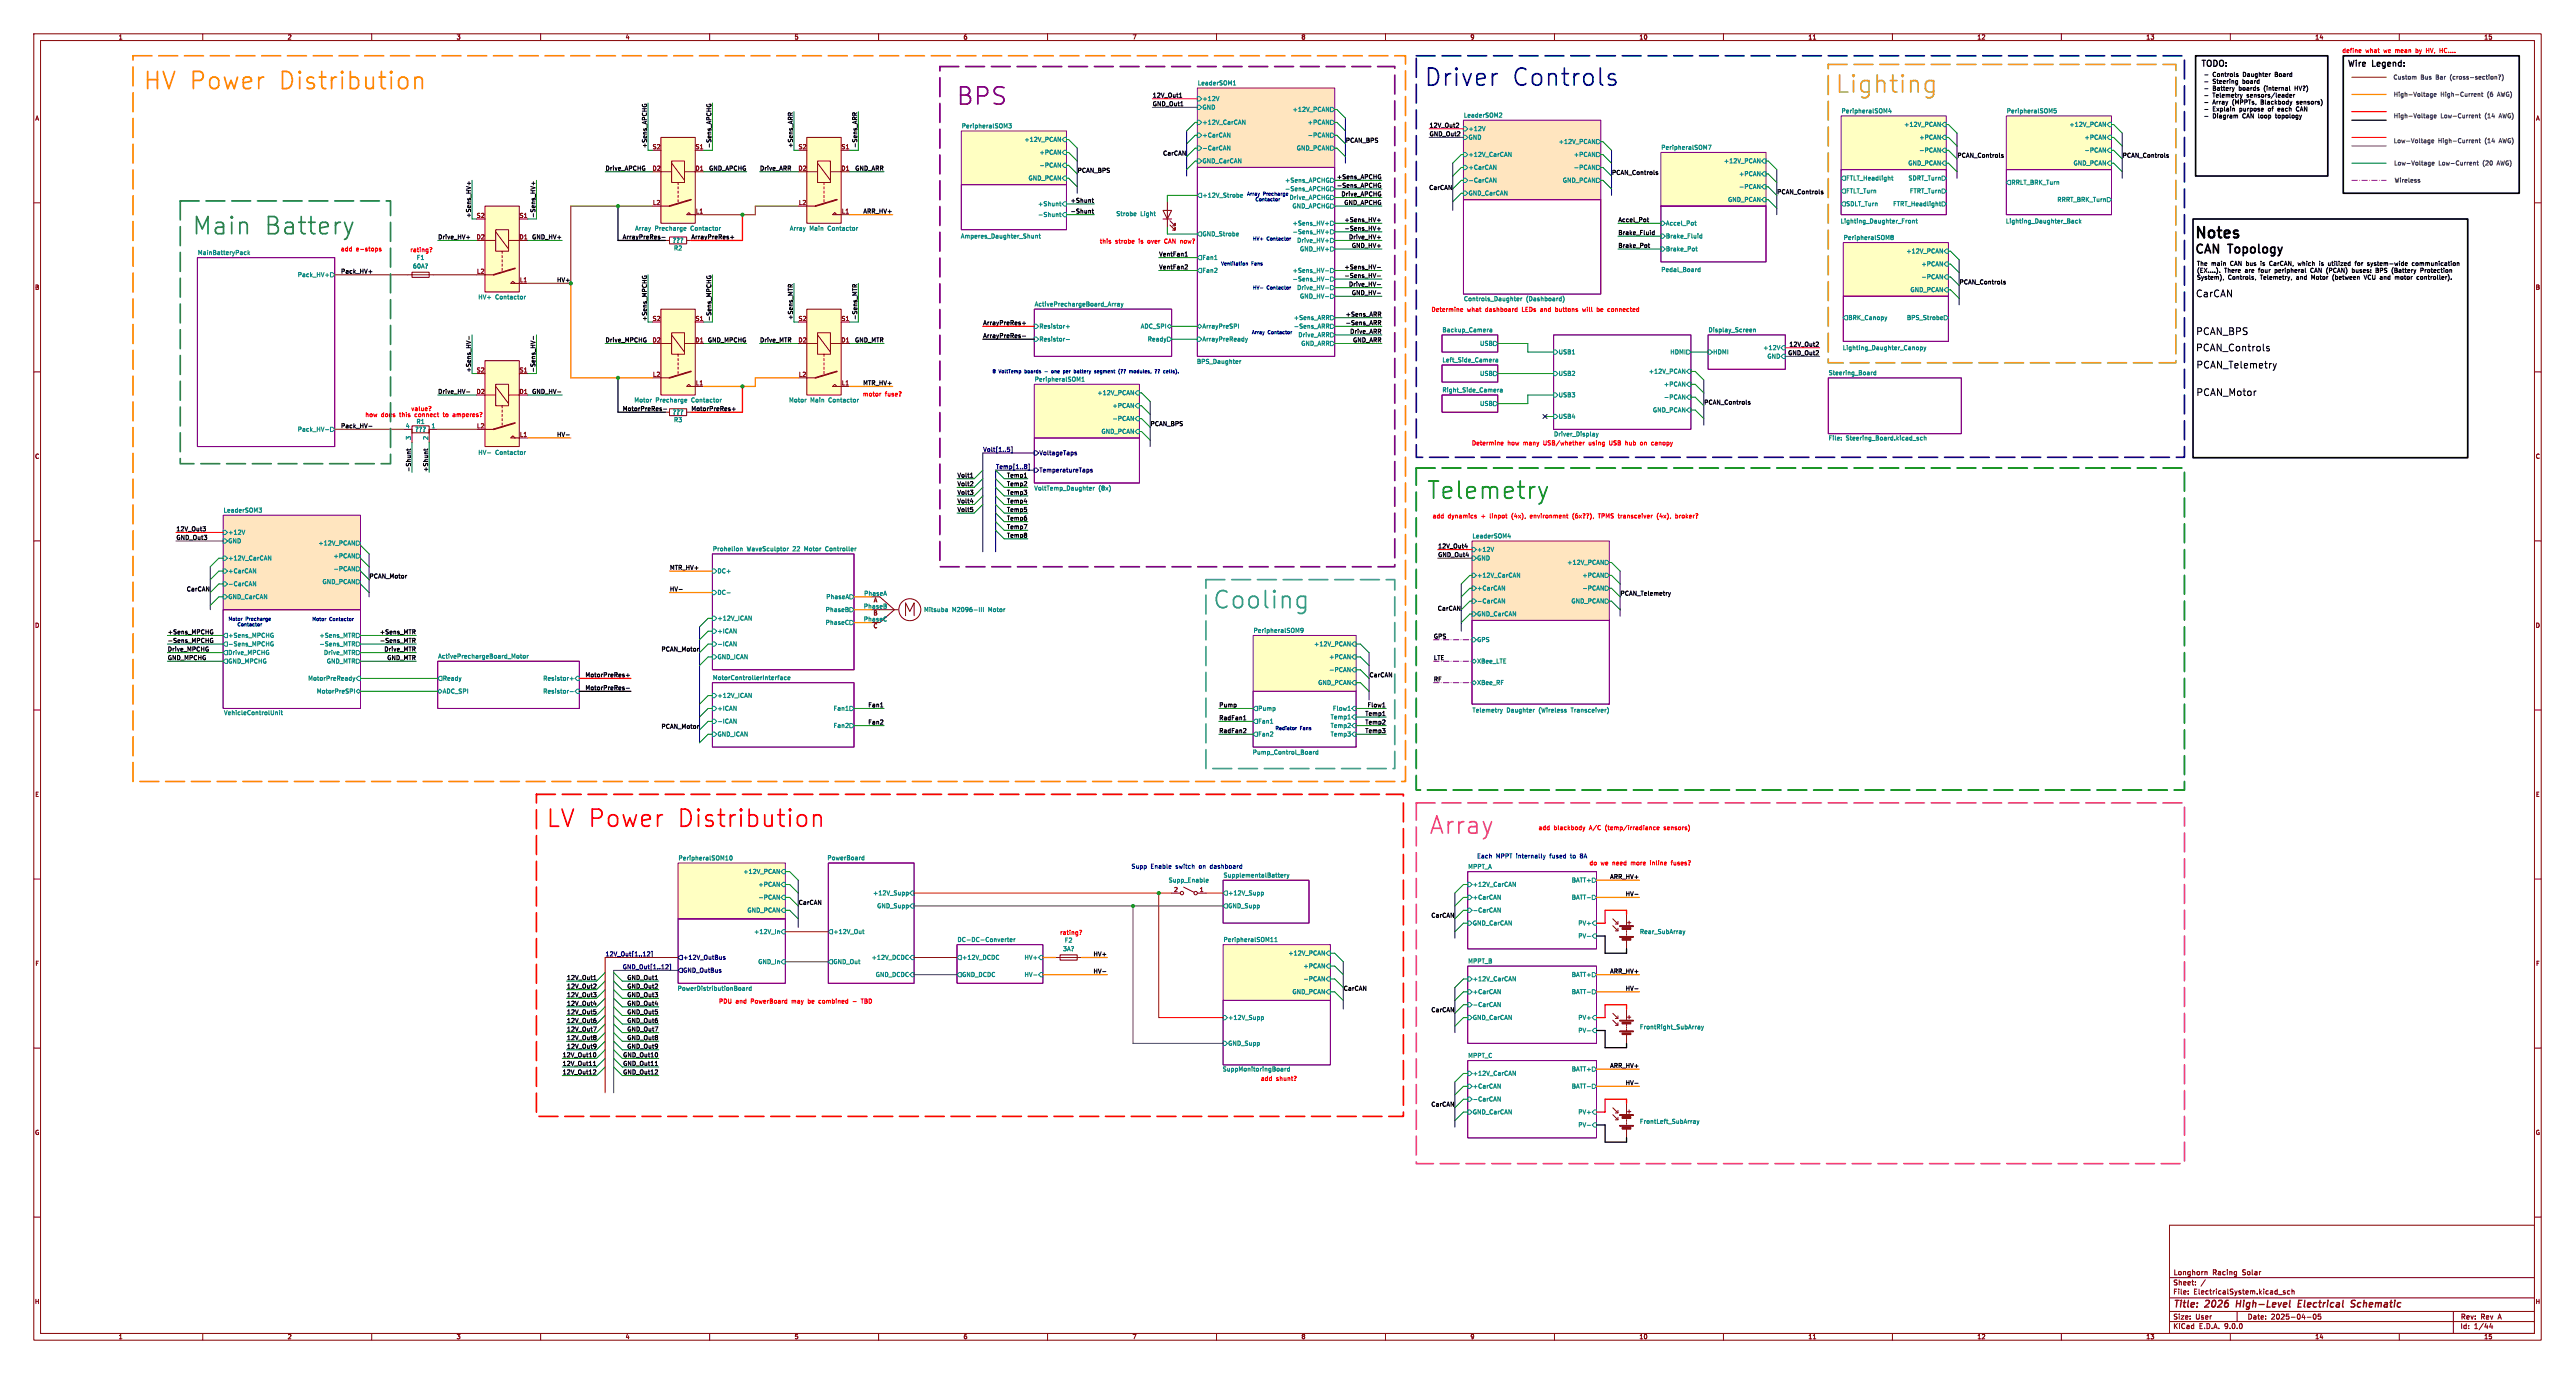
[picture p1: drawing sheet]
<svg xmlns="http://www.w3.org/2000/svg" width="762mm" height="406mm" viewBox="0 0 762 406" stroke-linecap="round" stroke-linejoin="round" font-family="sans-serif">
<defs><g id="words">
<g font-size="7.1" fill="#fe8900">
<text x="42.2" y="27.2">HV Power</text>
<text x="83.2" y="27.2">Distribution</text>
</g>
<g font-size="7.1" fill="#0000c2">
<text x="421.3" y="26.2">Driver</text>
<text x="447.7" y="26.2">Controls</text>
</g>
<text font-size="7.1" fill="#b7b221" x="542.9" y="28.2">Lighting</text>
<text font-size="7.1" fill="#750262" x="282.8" y="31.8">BPS</text>
<g font-size="7.1" fill="#317946">
<text x="56.7" y="70.1">Main</text>
<text x="78.5" y="70.1">Battery</text>
</g>
<text font-size="7.1" fill="#038f00" x="422" y="148.3">Telemetry</text>
<text font-size="7.1" fill="#368581" x="358.7" y="180.7">Cooling</text>
<g font-size="7.1" fill="#fe0000">
<text x="161.4" y="245.4">LV Power</text>
<text x="201.2" y="245.4">Distribution</text>
</g>
<text font-size="7.1" fill="#ff409e" x="422.8" y="247.4">Array</text>
<text font-size="4.4" x="649" y="71.4">Notes</text>
<g font-size="3.5">
<text x="649.2" y="75.7">CAN</text>
<text x="659.5" y="75.7">Topology</text>
</g>
<g font-size="2.8">
<text x="649.6" y="88.3">CarCAN</text>
<text x="649.7" y="99.4">PCAN_BPS</text>
<text x="649.7" y="104.3">PCAN_Controls</text>
<text x="649.7" y="109.4">PCAN_Telemetry</text>
<text x="649.7" y="117.5">PCAN_Motor</text>
</g>
<g font-size="2.8" fill="#840000">
<text x="643" y="387.3">Title:</text>
<text x="652.7" y="387.3">2026</text>
<text x="662.6" y="387.3">High-Level</text>
<text x="681.7" y="387.3">Electrical</text>
<text x="698.2" y="387.3">Schematic</text>
</g>
<g font-size="2.5">
<text x="651.1" y="20.2">TODO:</text>
<text x="694.5" y="20.2">Wire</text>
<text x="702" y="20.2">Legend:</text>
</g>
<g font-size="2.1" fill="#840000">
<text x="643" y="377.6">Longhorn</text>
<text x="655" y="377.6">Racing</text>
<text x="664.3" y="377.6">Solar</text>
<text x="643" y="383.1">File:</text>
<text x="643" y="380.4">Sheet:</text>
<text x="649.1" y="383.1">ElectricalSystem.kicad_sch</text>
<text x="643" y="393.3">KiCad</text>
<text x="643" y="390.5">Size:</text>
<text x="649.7" y="390.5">User</text>
<text x="650.7" y="393.3">E.D.A.</text>
<text x="658.3" y="393.3">9.0.0</text>
<text x="665" y="390.5">Date:</text>
<text x="672" y="390.5">2025-04-05</text>
<text x="728" y="390.7">Rev:</text>
<text x="728" y="393.3">Id:</text>
<text x="732.1" y="393.3">1/44</text>
<text x="734.4" y="390.7">Rev</text>
<text x="740.1" y="390.7">A</text>
</g>
<g font-size="1.8" fill="#840000">
<text x="35" y="11.9">1</text>
<text x="85" y="11.9">2</text>
<text x="135" y="11.9">3</text>
<text x="185" y="11.9">4</text>
<text x="235" y="11.9">5</text>
<text x="285" y="11.9">6</text>
<text x="335" y="11.9">7</text>
<text x="385" y="11.9">8</text>
<text x="435" y="11.9">9</text>
<text x="485" y="11.9">10</text>
<text x="535" y="11.9">11</text>
<text x="585" y="11.9">12</text>
<text x="635" y="11.9">13</text>
<text x="685" y="11.9">14</text>
<text x="735" y="11.9">15</text>
<text x="10.3" y="35.9">A</text>
<text x="750.3" y="35.9">A</text>
<text x="193" y="44.2">S2</text>
<text x="205.7" y="44.2">S1</text>
<text x="236.2" y="44.2">S2</text>
<text x="248.9" y="44.2">S1</text>
<text x="193" y="50.5">D2</text>
<text x="205.7" y="50.5">D1</text>
<text x="236.1" y="50.5">D2</text>
<text x="248.8" y="50.5">D1</text>
<text x="140.9" y="64.5">S2</text>
<text x="153.6" y="64.5">S1</text>
<text x="193.1" y="60.7">L2</text>
<text x="205.8" y="63.2">L1</text>
<text x="236.3" y="60.7">L2</text>
<text x="249" y="63.2">L1</text>
<text x="140.9" y="70.9">D2</text>
<text x="153.6" y="70.9">D1</text>
<text x="141" y="81">L2</text>
<text x="153.7" y="83.6">L1</text>
<text x="10.3" y="85.9">B</text>
<text x="750.3" y="85.9">B</text>
<text x="193" y="95">S2</text>
<text x="205.7" y="95">S1</text>
<text x="236.2" y="95">S2</text>
<text x="248.9" y="95">S1</text>
<text x="193" y="101.3">D2</text>
<text x="205.7" y="101.3">D1</text>
<text x="236.1" y="101.3">D2</text>
<text x="248.8" y="101.3">D1</text>
<text x="140.9" y="110.2">S2</text>
<text x="153.6" y="110.2">S1</text>
<text x="193.1" y="111.5">L2</text>
<text x="236.3" y="111.5">L2</text>
<text x="140.9" y="116.6">D2</text>
<text x="153.6" y="116.6">D1</text>
<text x="205.8" y="114">L1</text>
<text x="249" y="114">L1</text>
<text x="141" y="126.7">L2</text>
<text x="153.7" y="129.3">L1</text>
<text x="10.3" y="135.9">C</text>
<text x="750.3" y="135.9">C</text>
<text x="10.3" y="185.9">D</text>
<text x="750.3" y="185.9">D</text>
<text x="258.3" y="186.1">C</text>
<text x="10.3" y="235.9">E</text>
<text x="750.3" y="235.9">E</text>
<text x="347.3" y="263.9">2</text>
<text x="354.9" y="263.9">1</text>
<text x="10.3" y="285.9">F</text>
<text x="750.3" y="285.9">F</text>
<text x="10.3" y="335.9">G</text>
<text x="750.3" y="335.9">G</text>
<text x="10.2" y="385.9">H</text>
<text x="750.2" y="385.9">H</text>
<text x="35" y="396.3">1</text>
<text x="85" y="396.3">2</text>
<text x="135" y="396.3">3</text>
<text x="185" y="396.3">4</text>
<text x="235" y="396.3">5</text>
<text x="285" y="396.3">6</text>
<text x="335" y="396.3">7</text>
<text x="385" y="396.3">8</text>
<text x="435" y="396.3">9</text>
<text x="485" y="396.3">10</text>
<text x="535" y="396.3">11</text>
<text x="585" y="396.3">12</text>
<text x="635" y="396.3">13</text>
<text x="685" y="396.3">14</text>
<text x="735" y="396.3">15</text>
</g>
<g font-size="1.8" fill="#fe0000">
<text x="692.9" y="16">define</text>
<text x="700.1" y="16">what</text>
<text x="706" y="16">we</text>
<text x="709.9" y="16">mean</text>
<text x="716.4" y="16">by</text>
<text x="720" y="16">HV,</text>
<text x="724.5" y="16">HC....</text>
<text x="423.3" y="92.6">Determine</text>
<text x="434.3" y="92.6">what</text>
<text x="440.1" y="92.6">dashboard</text>
<text x="451.5" y="92.6">LEDs</text>
<text x="457.4" y="92.6">and</text>
<text x="462.3" y="92.6">buttons</text>
<text x="470.9" y="92.6">will</text>
<text x="475.6" y="92.6">be</text>
<text x="479.4" y="92.6">connected</text>
<text x="435.3" y="132.1">Determine</text>
<text x="446.3" y="132.1">how</text>
<text x="451.4" y="132.1">many</text>
<text x="457.8" y="132.1">USB/whether</text>
<text x="471.7" y="132.1">using</text>
<text x="478.3" y="132.1">USB</text>
<text x="483.6" y="132.1">hub</text>
<text x="488.5" y="132.1">on</text>
<text x="492.3" y="132.1">canopy</text>
<text x="423.7" y="153.7">add</text>
<text x="428.6" y="153.7">dynamics</text>
<text x="438.9" y="153.7">+</text>
<text x="441.9" y="153.7">linpot</text>
<text x="448.9" y="153.7">(4x),</text>
<text x="454.9" y="153.7">environment</text>
<text x="467.9" y="153.7">(6x??),</text>
<text x="476.1" y="153.7">TPMS</text>
<text x="482.5" y="153.7">transceiver</text>
<text x="494.4" y="153.7">(4x),</text>
<text x="500.4" y="153.7">broker?</text>
<text x="455" y="245.9">add</text>
<text x="459.9" y="245.9">blackbody</text>
<text x="470.9" y="245.9">A/C</text>
<text x="476.1" y="245.9">(temp/irradiance</text>
<text x="493.9" y="245.9">sensors)</text>
<text x="470.1" y="256.3">do</text>
<text x="473.9" y="256.3">we</text>
<text x="477.7" y="256.3">need</text>
<text x="483.7" y="256.3">more</text>
<text x="489.9" y="256.3">inline</text>
<text x="496.6" y="256.3">fuses?</text>
</g>
<g font-size="1.8">
<text x="654.8" y="22.9">Controls</text>
<text x="663.9" y="22.9">Daughter</text>
<text x="673.5" y="22.9">Board</text>
<text x="341" y="28.9">12V_Out1</text>
<text x="654.8" y="25">Steering</text>
<text x="654.8" y="27">Battery</text>
<text x="654.8" y="29.1">Telemetry</text>
<text x="662.6" y="27">boards</text>
<text x="663.7" y="25">board</text>
<text x="665" y="29.1">sensors/leader</text>
<text x="670.2" y="27">(internal</text>
<text x="679.6" y="27">HV?)</text>
<text x="341" y="31.5">GND_Out1</text>
<text x="654.8" y="31.1">Array</text>
<text x="654.8" y="33.2">Explain</text>
<text x="654.8" y="35.2">Diagram</text>
<text x="660.7" y="31.1">(MPPTs,</text>
<text x="662.8" y="33.2">purpose</text>
<text x="663.7" y="35.2">CAN loop</text>
<text x="669.3" y="31.1">Blackbody</text>
<text x="671.5" y="33.2">of</text>
<text x="673.9" y="35.2">topology</text>
<text x="674.5" y="33.2">each</text>
<text x="680.1" y="31.1">sensors)</text>
<text x="680.2" y="33.2">CAN</text>
<text x="422.9" y="37.8">12V_Out2</text>
<text x="422.9" y="40.4">GND_Out2</text>
<text x="191.5" y="43.9" transform="rotate(-90 191.5 43.9)">+Sens_APCHG</text>
<text x="210.6" y="43.9" transform="rotate(-90 210.6 43.9)">-Sens_APCHG</text>
<text x="234.7" y="43.9" transform="rotate(-90 234.7 43.9)">+Sens_ARR</text>
<text x="253.7" y="43.9" transform="rotate(-90 253.7 43.9)">-Sens_ARR</text>
<text x="344.1" y="46.1">CarCAN</text>
<text x="398.1" y="42.3">PCAN_BPS</text>
<text x="579.1" y="46.7">PCAN_Controls</text>
<text x="628" y="46.7">PCAN_Controls</text>
<text x="179.1" y="50.5">Drive_APCHG</text>
<text x="209.7" y="50.5">GND_APCHG</text>
<text x="224.8" y="50.5">Drive_ARR</text>
<text x="253" y="50.5">GND_ARR</text>
<text x="318.8" y="51.2">PCAN_BPS</text>
<text x="395.5" y="53.1">+Sens_APCHG</text>
<text x="476.9" y="51.8">PCAN_Controls</text>
<text x="395.5" y="55.6">-Sens_APCHG</text>
<text x="396.8" y="58.2">Drive_APCHG</text>
<text x="422.8" y="56.3">CarCAN</text>
<text x="525.8" y="57.5">PCAN_Controls</text>
<text x="139.4" y="64.5" transform="rotate(-90 139.4 64.5)">+Sens_HV+</text>
<text x="158.5" y="64.5" transform="rotate(-90 158.5 64.5)">-Sens_HV+</text>
<text x="255.4" y="63.2">ARR_HV+</text>
<text x="316.7" y="60.1">+Shunt</text>
<text x="316.7" y="63.2">-Shunt</text>
<text x="397.7" y="60.7">GND_APCHG</text>
<text x="397.7" y="65.8">+Sens_HV+</text>
<text x="478.8" y="65.8">Accel_Pot</text>
<text x="129.5" y="70.9">Drive_HV+</text>
<text x="157.3" y="70.9">GND_HV+</text>
<text x="184.1" y="70.9">ArrayPreRes-</text>
<text x="204.5" y="70.9">ArrayPreRes+</text>
<text x="397.7" y="68.3">-Sens_HV+</text>
<text x="399.1" y="70.9">Drive_HV+</text>
<text x="478.8" y="69.6">Brake_Fluid</text>
<text x="342.9" y="75.9">VentFan1</text>
<text x="399.9" y="73.4">GND_HV+</text>
<text x="478.8" y="73.4">Brake_Pot</text>
<text x="100.8" y="81">Pack_HV+</text>
<text x="164.7" y="83.6">HV+</text>
<text x="342.9" y="79.7">VentFan2</text>
<text x="397.7" y="82.3">-Sens_HV-</text>
<text x="397.7" y="79.7">+Sens_HV-</text>
<text x="650" y="78.8">The</text>
<text x="650" y="80.9">(EX....).</text>
<text x="650" y="82.9">System),</text>
<text x="654.4" y="78.8">main</text>
<text x="658.2" y="80.9">There</text>
<text x="659.3" y="82.9">Controls,</text>
<text x="660.1" y="78.8">CAN bus</text>
<text x="664.5" y="80.9">are</text>
<text x="668.7" y="80.9">four</text>
<text x="669" y="82.9">Telemetry,</text>
<text x="669.5" y="78.8">is</text>
<text x="672.3" y="78.8">CarCAN,</text>
<text x="673.7" y="80.9">peripheral</text>
<text x="679.9" y="82.9">and</text>
<text x="681" y="78.8">which</text>
<text x="684.4" y="80.9">CAN (PCAN)</text>
<text x="684.5" y="82.9">Motor</text>
<text x="687.5" y="78.8">is</text>
<text x="690.3" y="78.8">utilized</text>
<text x="690.9" y="82.9">(between</text>
<text x="697.1" y="80.9">buses:</text>
<text x="698.4" y="78.8">for</text>
<text x="700.6" y="82.9">VCU and</text>
<text x="702.3" y="78.8">system-wide</text>
<text x="704.3" y="80.9">BPS</text>
<text x="709.3" y="80.9">(Battery</text>
<text x="710" y="82.9">motor</text>
<text x="715.7" y="78.8">communication</text>
<text x="716.7" y="82.9">controller).</text>
<text x="718" y="80.9">Protection</text>
<text x="399.1" y="84.8">Drive_HV-</text>
<text x="399.9" y="87.4">GND_HV-</text>
<text x="579.8" y="84.2">PCAN_Controls</text>
<text x="191.5" y="95.1" transform="rotate(-90 191.5 95.1)">+Sens_MPCHG</text>
<text x="210.6" y="95.1" transform="rotate(-90 210.6 95.1)">-Sens_MPCHG</text>
<text x="234.7" y="94.7" transform="rotate(-90 234.7 94.7)">+Sens_MTR</text>
<text x="253.7" y="94.7" transform="rotate(-90 253.7 94.7)">-Sens_MTR</text>
<text x="398.1" y="93.7">+Sens_ARR</text>
<text x="179.1" y="101.3">Drive_MPCHG</text>
<text x="209.3" y="101.3">GND_MPCHG</text>
<text x="224.8" y="101.3">Drive_MTR</text>
<text x="252.9" y="101.3">GND_MTR</text>
<text x="290.8" y="100.1">ArrayPreRes-</text>
<text x="290.8" y="96.3">ArrayPreRes+</text>
<text x="398.1" y="96.3">-Sens_ARR</text>
<text x="399.4" y="98.8">Drive_ARR</text>
<text x="400.3" y="101.3">GND_ARR</text>
<text x="529" y="105.1">GND_Out2</text>
<text x="529.4" y="102.6">12V_Out2</text>
<text x="139.4" y="110.3" transform="rotate(-90 139.4 110.3)">+Sens_HV-</text>
<text x="158.5" y="110.3" transform="rotate(-90 158.5 110.3)">-Sens_HV-</text>
<text x="129.5" y="116.6">Drive_HV-</text>
<text x="157.3" y="116.6">GND_HV-</text>
<text x="255.3" y="114">MTR_HV+</text>
<text x="504.2" y="119.8">PCAN_Controls</text>
<text x="184.1" y="121.7">MotorPreRes-</text>
<text x="204.5" y="121.7">MotorPreRes+</text>
<text x="100.8" y="126.7">Pack_HV-</text>
<text x="164.7" y="129.3">HV-</text>
<text x="340.4" y="126.1">PCAN_BPS</text>
<text x="121.7" y="139.7" transform="rotate(-90 121.7 139.7)">-Shunt</text>
<text x="126.7" y="139.7" transform="rotate(-90 126.7 139.7)">+Shunt</text>
<text x="283.2" y="143.9">Volt2</text>
<text x="283.2" y="141.3">Volt1</text>
<text x="297.9" y="141.3">Temp1</text>
<text x="297.9" y="143.9">Temp2</text>
<text x="283.2" y="146.4">Volt3</text>
<text x="283.2" y="149">Volt4</text>
<text x="297.9" y="149">Temp4</text>
<text x="297.9" y="146.4">Temp3</text>
<text x="283.2" y="151.5">Volt5</text>
<text x="297.9" y="151.5">Temp5</text>
<text x="297.9" y="154">Temp6</text>
<text x="52.1" y="157.2">12V_Out3</text>
<text x="52.1" y="159.8">GND_Out3</text>
<text x="297.9" y="156.6">Temp7</text>
<text x="297.9" y="159.1">Temp8</text>
<text x="425.4" y="164.8">GND_Out4</text>
<text x="425.4" y="162.3">12V_Out4</text>
<text x="109.2" y="171.2">PCAN_Motor</text>
<text x="198.1" y="168.6">MTR_HV+</text>
<text x="55.1" y="175">CarCAN</text>
<text x="198.1" y="175">HV-</text>
<text x="479.4" y="176.3">PCAN_Telemetry</text>
<text x="425.3" y="180.7">CarCAN</text>
<text x="49.5" y="190.2">-Sens_MPCHG</text>
<text x="49.5" y="187.7">+Sens_MPCHG</text>
<text x="112.3" y="190.2">-Sens_MTR</text>
<text x="112.3" y="187.7">+Sens_MTR</text>
<text x="424.2" y="189">GPS</text>
<text x="49.5" y="192.8">Drive_MPCHG</text>
<text x="49.5" y="195.3">GND_MPCHG</text>
<text x="113.6" y="192.8">Drive_MTR</text>
<text x="114.5" y="195.3">GND_MTR</text>
<text x="195.6" y="192.8">PCAN_Motor</text>
<text x="424.2" y="195.3">LTE</text>
<text x="173.1" y="200.4">MotorPreRes+</text>
<text x="405.1" y="200.4">CarCAN</text>
<text x="424.2" y="201.7">RF</text>
<text x="173.1" y="204.2">MotorPreRes-</text>
<text x="256.8" y="209.3">Fan1</text>
<text x="360.7" y="209.3">Pump</text>
<text x="404.6" y="209.3">Flow1</text>
<text x="195.6" y="215.6">PCAN_Motor</text>
<text x="256.8" y="214.4">Fan2</text>
<text x="360.7" y="213.1">RadFan1</text>
<text x="403.9" y="214.4">Temp2</text>
<text x="403.9" y="211.8">Temp1</text>
<text x="360.7" y="216.9">RadFan2</text>
<text x="403.9" y="216.9">Temp3</text>
<text x="476.3" y="260.1">ARR_HV+</text>
<text x="236.2" y="267.7">CarCAN</text>
<text x="480.9" y="265.2">HV-</text>
<text x="423.4" y="271.5">CarCAN</text>
<text x="323.5" y="282.9">HV+</text>
<text x="167.6" y="289.9">12V_Out1</text>
<text x="167.6" y="292.5">12V_Out2</text>
<text x="185.5" y="292.5">GND_Out2</text>
<text x="185.5" y="289.9">GND_Out1</text>
<text x="323.5" y="288">HV-</text>
<text x="397.5" y="293.1">CarCAN</text>
<text x="476.3" y="288">ARR_HV+</text>
<text x="480.9" y="293.1">HV-</text>
<text x="167.6" y="295">12V_Out3</text>
<text x="167.6" y="297.6">12V_Out4</text>
<text x="185.5" y="297.6">GND_Out4</text>
<text x="185.5" y="295">GND_Out3</text>
<text x="423.4" y="299.5">CarCAN</text>
<text x="167.6" y="300.1">12V_Out5</text>
<text x="167.6" y="305.2">12V_Out7</text>
<text x="167.6" y="302.6">12V_Out6</text>
<text x="185.5" y="300.1">GND_Out5</text>
<text x="185.5" y="305.2">GND_Out7</text>
<text x="185.5" y="302.6">GND_Out6</text>
<text x="167.6" y="307.7">12V_Out8</text>
<text x="167.6" y="310.3">12V_Out9</text>
<text x="185.5" y="307.7">GND_Out8</text>
<text x="185.5" y="310.3">GND_Out9</text>
<text x="166.4" y="312.8">12V_Out10</text>
<text x="166.4" y="317.9">12V_Out12</text>
<text x="166.4" y="315.3">12V_Out11</text>
<text x="184.3" y="317.9">GND_Out12</text>
<text x="184.3" y="315.3">GND_Out11</text>
<text x="184.3" y="312.8">GND_Out10</text>
<text x="476.3" y="316">ARR_HV+</text>
<text x="480.9" y="321">HV-</text>
<text x="423.4" y="327.4">CarCAN</text>
</g>
<g font-size="1.8" fill="#484848">
<text x="708.1" y="23.7">Custom</text>
<text x="716.3" y="23.7">Bus</text>
<text x="720.9" y="23.7">Bar</text>
<text x="725.3" y="23.7">(cross-section?)</text>
<text x="708.2" y="28.8">High-Voltage</text>
<text x="722.2" y="28.8">High-Current</text>
<text x="736.2" y="28.8">(6</text>
<text x="739.4" y="28.8">AWG)</text>
<text x="708.2" y="35.2">High-Voltage</text>
<text x="722.2" y="35.2">Low-Current</text>
<text x="735.4" y="35.2">(14</text>
<text x="739.9" y="35.2">AWG)</text>
<text x="708.2" y="42.5">Low-Voltage</text>
<text x="721.5" y="42.5">High-Current</text>
<text x="735.4" y="42.5">(14</text>
<text x="739.9" y="42.5">AWG)</text>
<text x="708.4" y="49.1">Low-Voltage</text>
<text x="721.6" y="49.1">Low-Current</text>
<text x="734.8" y="49.1">(20</text>
<text x="739.3" y="49.1">AWG)</text>
<text x="708.5" y="54.2">Wireless</text>
</g>
<g font-size="1.8" fill="#008484">
<text x="354.3" y="25.3">LeaderSOM1</text>
<text x="355.7" y="30.1">+12V</text>
<text x="355.7" y="32.6">GND</text>
<text x="382.4" y="33.2">+12V_PCAN</text>
<text x="433.1" y="34.8">LeaderSOM2</text>
<text x="544.8" y="33.6">PeripheralSOM4</text>
<text x="593.7" y="33.6">PeripheralSOM5</text>
<text x="284.5" y="38">PeripheralSOM3</text>
<text x="355.7" y="37.1">+12V_CarCAN</text>
<text x="355.7" y="40.9">+CarCAN</text>
<text x="386.9" y="37.1">+PCAN</text>
<text x="386.9" y="40.9">-PCAN</text>
<text x="434.4" y="39">+12V</text>
<text x="434.4" y="41.5">GND</text>
<text x="563.4" y="37.7">+12V_PCAN</text>
<text x="567.8" y="41.5">+PCAN</text>
<text x="612.3" y="37.7">+12V_PCAN</text>
<text x="616.7" y="41.5">+PCAN</text>
<text x="303" y="42.1">+12V_PCAN</text>
<text x="307.5" y="45.9">+PCAN</text>
<text x="355.7" y="44.7">-CarCAN</text>
<text x="383.6" y="44.7">GND_PCAN</text>
<text x="434.4" y="46.6">+12V_CarCAN</text>
<text x="461.1" y="42.8">+12V_PCAN</text>
<text x="465.6" y="46.6">+PCAN</text>
<text x="491.5" y="44.4">PeripheralSOM7</text>
<text x="567.8" y="45.3">-PCAN</text>
<text x="616.7" y="45.3">-PCAN</text>
<text x="304.2" y="53.6">GND_PCAN</text>
<text x="307.5" y="49.8">-PCAN</text>
<text x="355.7" y="48.5">GND_CarCAN</text>
<text x="434.4" y="50.4">+CarCAN</text>
<text x="465.6" y="50.4">-PCAN</text>
<text x="510" y="48.5">+12V_PCAN</text>
<text x="514.5" y="52.3">+PCAN</text>
<text x="546.2" y="53.6">FTLT_Headlight</text>
<text x="564.6" y="49.1">GND_PCAN</text>
<text x="564.6" y="53.6">SDRT_Turn</text>
<text x="613.5" y="49.1">GND_PCAN</text>
<text x="355.7" y="58.6">+12V_Strobe</text>
<text x="380.2" y="54.2">+Sens_APCHG</text>
<text x="381.5" y="59.3">Drive_APCHG</text>
<text x="434.4" y="54.2">-CarCAN</text>
<text x="434.4" y="58">GND_CarCAN</text>
<text x="462.3" y="54.2">GND_PCAN</text>
<text x="511.2" y="59.9">GND_PCAN</text>
<text x="514.5" y="56.1">-PCAN</text>
<text x="546.2" y="57.4">FTLT_Turn</text>
<text x="565.1" y="57.4">FTRT_Turn</text>
<text x="595.1" y="54.8">RRLT_BRK_Turn</text>
<text x="608.7" y="59.9">RRRT_BRK_Turn</text>
<text x="307.1" y="61.2">+Shunt</text>
<text x="307.1" y="64.4">-Shunt</text>
<text x="330.2" y="64.1">Strobe</text>
<text x="337.5" y="64.1">Light</text>
<text x="382.3" y="61.8">GND_APCHG</text>
<text x="546.2" y="61.2">SDLT_Turn</text>
<text x="560.1" y="61.2">FTRT_Headlight</text>
<text x="187.8" y="68.4">Array</text>
<text x="193.8" y="68.4">Precharge</text>
<text x="198.9" y="72">???</text>
<text x="204.5" y="68.4">Contactor</text>
<text x="233.6" y="68.4">Array</text>
<text x="239.6" y="68.4">Main</text>
<text x="245.1" y="68.4">Contactor</text>
<text x="284.2" y="70.6">Amperes_Daughter_Shunt</text>
<text x="355.7" y="70.1">GND_Strobe</text>
<text x="382.4" y="66.9">+Sens_HV+</text>
<text x="382.4" y="69.4">-Sens_HV+</text>
<text x="383.7" y="72">Drive_HV+</text>
<text x="492.9" y="66.9">Accel_Pot</text>
<text x="492.9" y="70.7">Brake_Fluid</text>
<text x="544.6" y="66.2">Lighting_Daughter_Front</text>
<text x="545.5" y="71">PeripheralSOM8</text>
<text x="593.5" y="66.2">Lighting_Daughter_Back</text>
<text x="58.4" y="75.5">MainBatteryPack</text>
<text x="123.2" y="77.1">F1</text>
<text x="199.3" y="74.3">R2</text>
<text x="355.7" y="77.1">Fan1</text>
<text x="384.6" y="74.5">GND_HV+</text>
<text x="492.9" y="74.5">Brake_Pot</text>
<text x="564" y="75.2">+12V_PCAN</text>
<text x="88" y="82.1">Pack_HV+</text>
<text x="122.1" y="79.6">60A?</text>
<text x="355.7" y="80.9">Fan2</text>
<text x="382.4" y="83.4">-Sens_HV-</text>
<text x="382.4" y="80.9">+Sens_HV-</text>
<text x="491.5" y="80.5">Pedal_Board</text>
<text x="568.5" y="79">+PCAN</text>
<text x="568.5" y="82.8">-PCAN</text>
<text x="141.4" y="88.7">HV+</text>
<text x="146.6" y="88.7">Contactor</text>
<text x="383.7" y="86">Drive_HV-</text>
<text x="384.6" y="88.5">GND_HV-</text>
<text x="433.1" y="89.2">Controls_Daughter</text>
<text x="451.6" y="89.2">(Dashboard)</text>
<text x="565.2" y="86.6">GND_PCAN</text>
<text x="306.1" y="90.7">ActivePrechargeBoard_Array</text>
<text x="382.8" y="94.8">+Sens_ARR</text>
<text x="546.8" y="94.8">BRK_Canopy</text>
<text x="564.2" y="94.8">BPS_Strobe</text>
<text x="307.4" y="97.4">Resistor+</text>
<text x="307.4" y="101.2">Resistor-</text>
<text x="337.5" y="97.4">ADC_SPI</text>
<text x="339.5" y="101.2">Ready</text>
<text x="355.7" y="101.2">ArrayPreReady</text>
<text x="355.7" y="97.4">ArrayPreSPI</text>
<text x="382.8" y="97.4">-Sens_ARR</text>
<text x="384.1" y="99.9">Drive_ARR</text>
<text x="426.7" y="98.3">Backup_Camera</text>
<text x="505.5" y="98.3">Display_Screen</text>
<text x="354.1" y="107.7">BPS_Daughter</text>
<text x="384.9" y="102.5">GND_ARR</text>
<text x="426.7" y="107.2">Left_Side_Camera</text>
<text x="437.8" y="102.5">USB</text>
<text x="461.1" y="105">USB1</text>
<text x="494.1" y="105">HDMI</text>
<text x="506.8" y="105">HDMI</text>
<text x="521.7" y="103.7">+12V</text>
<text x="522.9" y="106.3">GND</text>
<text x="545.2" y="103.6">Lighting_Daughter_Canopy</text>
<text x="306.1" y="113">PeripheralSOM1</text>
<text x="437.8" y="111.4">USB</text>
<text x="461.1" y="111.4">USB2</text>
<text x="487.8" y="110.7">+12V_PCAN</text>
<text x="541" y="111">Steering_Board</text>
<text x="187.6" y="119.2">Motor</text>
<text x="194" y="119.2">Precharge</text>
<text x="204.7" y="119.2">Contactor</text>
<text x="233.4" y="119.2">Motor</text>
<text x="239.8" y="119.2">Main</text>
<text x="245.3" y="119.2">Contactor</text>
<text x="324.6" y="117.1">+12V_PCAN</text>
<text x="426.7" y="116.1">Right_Side_Camera</text>
<text x="461.1" y="117.7">USB3</text>
<text x="492.3" y="118.3">-PCAN</text>
<text x="492.3" y="114.5">+PCAN</text>
<text x="123.1" y="125.6">R1</text>
<text x="198.9" y="122.8">???</text>
<text x="199.3" y="125.1">R3</text>
<text x="329.1" y="120.9">+PCAN</text>
<text x="329.1" y="124.7">-PCAN</text>
<text x="437.8" y="120.2">USB</text>
<text x="461.1" y="124.1">USB4</text>
<text x="489" y="122.1">GND_PCAN</text>
<text x="88" y="127.9">Pack_HV-</text>
<text x="119.9" y="126.7">4</text>
<text x="121.7" y="130.2" transform="rotate(-90 121.7 130.2)">3</text>
<text x="122.7" y="127.9">???</text>
<text x="126.7" y="130.2" transform="rotate(-90 126.7 130.2)">2</text>
<text x="127.6" y="126.7">1</text>
<text x="325.8" y="128.5">GND_PCAN</text>
<text x="459.7" y="129.2">Driver_Display</text>
<text x="541" y="130.6">File:</text>
<text x="546.2" y="130.6">Steering_Board.kicad_sch</text>
<text x="141.4" y="134.7">HV-</text>
<text x="146.6" y="134.7">Contactor</text>
<text x="305.9" y="145.2">VoltTemp_Daughter</text>
<text x="325.1" y="145.2">(8x)</text>
<text x="66" y="151.7">LeaderSOM3</text>
<text x="67.4" y="158.3">+12V</text>
<text x="67.4" y="160.9">GND</text>
<text x="94.1" y="161.5">+12V_PCAN</text>
<text x="435.6" y="159.3">LeaderSOM4</text>
<text x="67.4" y="166">+12V_CarCAN</text>
<text x="98.6" y="165.3">+PCAN</text>
<text x="210.8" y="163.1">Prohelion</text>
<text x="221" y="163.1">WaveSculptor</text>
<text x="234.8" y="163.1">22</text>
<text x="238.3" y="163.1">Motor</text>
<text x="244.8" y="163.1">Controller</text>
<text x="437" y="163.4">+12V</text>
<text x="437" y="166">GND</text>
<text x="463.7" y="167.2">+12V_PCAN</text>
<text x="67.4" y="169.8">+CarCAN</text>
<text x="67.4" y="173.6">-CarCAN</text>
<text x="95.3" y="172.9">GND_PCAN</text>
<text x="98.6" y="169.1">-PCAN</text>
<text x="212.2" y="169.8">DC+</text>
<text x="437" y="171">+12V_CarCAN</text>
<text x="468.1" y="171">+PCAN</text>
<text x="67.4" y="177.4">GND_CarCAN</text>
<text x="212.2" y="176.1">DC-</text>
<text x="244.4" y="177.4">PhaseA</text>
<text x="255.6" y="176.3">PhaseA</text>
<text x="258.4" y="178.5">A</text>
<text x="437" y="174.9">+CarCAN</text>
<text x="437" y="178.7">-CarCAN</text>
<text x="464.9" y="178.7">GND_PCAN</text>
<text x="468.1" y="174.9">-PCAN</text>
<text x="212.2" y="183.7">+12V_ICAN</text>
<text x="244.2" y="181.2">PhaseB</text>
<text x="244.2" y="185">PhaseC</text>
<text x="255.5" y="180.1">PhaseB</text>
<text x="255.5" y="183.9">PhaseC</text>
<text x="258.3" y="182.3">B</text>
<text x="273.3" y="181.2">Mitsuba</text>
<text x="281.7" y="181.2">M2096-III</text>
<text x="292.6" y="181.2">Motor</text>
<text x="437" y="182.5">GND_CarCAN</text>
<text x="67.4" y="188.8">+Sens_MPCHG</text>
<text x="67.4" y="191.4">-Sens_MPCHG</text>
<text x="94.4" y="188.8">+Sens_MTR</text>
<text x="94.4" y="191.4">-Sens_MTR</text>
<text x="212.2" y="191.4">-ICAN</text>
<text x="212.2" y="187.6">+ICAN</text>
<text x="370.8" y="187.2">PeripheralSOM9</text>
<text x="388.7" y="191.4">+12V_PCAN</text>
<text x="437" y="190.1">GPS</text>
<text x="67.4" y="193.9">Drive_MPCHG</text>
<text x="67.4" y="196.4">GND_MPCHG</text>
<text x="95.7" y="193.9">Drive_MTR</text>
<text x="96.6" y="196.4">GND_MTR</text>
<text x="129.5" y="194.9">ActivePrechargeBoard_Motor</text>
<text x="212.2" y="195.2">GND_ICAN</text>
<text x="393.2" y="195.2">+PCAN</text>
<text x="437" y="196.4">XBee_LTE</text>
<text x="91.1" y="201.5">MotorPreReady</text>
<text x="130.9" y="201.5">Ready</text>
<text x="160.6" y="201.5">Resistor+</text>
<text x="210.8" y="201.2">MotorControllerInterface</text>
<text x="389.9" y="202.8">GND_PCAN</text>
<text x="393.2" y="199">-PCAN</text>
<text x="437" y="202.8">XBee_RF</text>
<text x="93.6" y="205.3">MotorPreSPI</text>
<text x="130.9" y="205.3">ADC_SPI</text>
<text x="160.6" y="205.3">Resistor-</text>
<text x="212.2" y="206.6">+12V_ICAN</text>
<text x="66.2" y="211.6">VehicleControlUnit</text>
<text x="212.2" y="210.4">+ICAN</text>
<text x="212.2" y="214.2">-ICAN</text>
<text x="246.6" y="210.4">Fan1</text>
<text x="246.6" y="215.5">Fan2</text>
<text x="372.2" y="214.2">Fan1</text>
<text x="372.2" y="210.4">Pump</text>
<text x="393.6" y="213">Temp1</text>
<text x="393.6" y="215.5">Temp2</text>
<text x="394.3" y="210.4">Flow1</text>
<text x="435.6" y="210.8">Telemetry</text>
<text x="445.9" y="210.8">Daughter</text>
<text x="455.5" y="210.8">(Wireless</text>
<text x="465.2" y="210.8">Transceiver)</text>
<text x="212.2" y="218">GND_ICAN</text>
<text x="372.2" y="218">Fan2</text>
<text x="393.6" y="218">Temp3</text>
<text x="370.6" y="223.3">Pump_Control_Board</text>
<text x="200.7" y="254.6">PeripheralSOM10</text>
<text x="244.7" y="254.5">PowerBoard</text>
<text x="434.3" y="257.1">MPPT_A</text>
<text x="219.8" y="258.7">+12V_PCAN</text>
<text x="224.3" y="262.5">+PCAN</text>
<text x="345.7" y="261.2">Supp_Enable</text>
<text x="361.9" y="259.6">SupplementalBattery</text>
<text x="435.7" y="262.5">+12V_CarCAN</text>
<text x="465" y="261.2">BATT+</text>
<text x="224.3" y="266.3">-PCAN</text>
<text x="258.2" y="265">+12V_Supp</text>
<text x="259.4" y="268.8">GND_Supp</text>
<text x="363.3" y="265">+12V_Supp</text>
<text x="363.3" y="268.8">GND_Supp</text>
<text x="435.7" y="266.3">+CarCAN</text>
<text x="465" y="266.3">BATT-</text>
<text x="221" y="270.1">GND_PCAN</text>
<text x="435.7" y="270.1">-CarCAN</text>
<text x="435.7" y="273.9">GND_CarCAN</text>
<text x="466.9" y="273.9">PV+</text>
<text x="223" y="276.5">+12V_In</text>
<text x="246.5" y="276.5">+12V_Out</text>
<text x="283.2" y="278.7">DC-DC-Converter</text>
<text x="314.4" y="281.5">3A?</text>
<text x="315" y="279">F2</text>
<text x="361.9" y="278.7">PeripheralSOM11</text>
<text x="466.9" y="277.7">PV-</text>
<text x="485.1" y="276.5">Rear_SubArray</text>
<text x="224.2" y="285.3">GND_In</text>
<text x="246.5" y="285.3">GND_Out</text>
<text x="257.8" y="284.1">+12V_DCDC</text>
<text x="284.6" y="284.1">+12V_DCDC</text>
<text x="303" y="284.1">HV+</text>
<text x="381.1" y="282.8">+12V_PCAN</text>
<text x="385.6" y="286.6">+PCAN</text>
<text x="434.3" y="285">MPPT_B</text>
<text x="200.4" y="293.1">PowerDistributionBoard</text>
<text x="259" y="289.2">GND_DCDC</text>
<text x="284.6" y="289.2">GND_DCDC</text>
<text x="303" y="289.2">HV-</text>
<text x="385.6" y="290.4">-PCAN</text>
<text x="435.7" y="290.4">+12V_CarCAN</text>
<text x="465" y="289.2">BATT+</text>
<text x="382.3" y="294.2">GND_PCAN</text>
<text x="435.7" y="294.2">+CarCAN</text>
<text x="435.7" y="298">-CarCAN</text>
<text x="465" y="294.2">BATT-</text>
<text x="363.3" y="301.9">+12V_Supp</text>
<text x="435.7" y="301.9">GND_CarCAN</text>
<text x="466.9" y="301.9">PV+</text>
<text x="466.9" y="305.7">PV-</text>
<text x="485.1" y="304.6">FrontRight_SubArray</text>
<text x="363.3" y="309.5">GND_Supp</text>
<text x="361.7" y="317">SuppMonitoringBoard</text>
<text x="434.3" y="313">MPPT_C</text>
<text x="465" y="317.1">BATT+</text>
<text x="435.7" y="318.4">+12V_CarCAN</text>
<text x="435.7" y="322.2">+CarCAN</text>
<text x="465" y="322.2">BATT-</text>
<text x="435.7" y="326">-CarCAN</text>
<text x="435.7" y="329.8">GND_CarCAN</text>
<text x="466.9" y="329.8">PV+</text>
<text x="466.9" y="333.6">PV-</text>
<text x="485.1" y="332.6">FrontLeft_SubArray</text>
</g>
<text font-size="1.8" fill="#0003ff" x="380.2" y="56.7">-Sens_APCHG</text>
<g font-size="1.8" fill="#f00">
<text x="100.6" y="74.7">add</text>
<text x="105.5" y="74.7">e-stops</text>
<text x="121.1" y="74.9">rating?</text>
<text x="325.2" y="72.4">this</text>
<text x="330.2" y="72.4">strobe</text>
<text x="337.6" y="72.4">is</text>
<text x="340.7" y="72.4">over</text>
<text x="346.2" y="72.4">CAN</text>
<text x="351.3" y="72.4">now?</text>
<text x="255.1" y="117.6">motor</text>
<text x="262.1" y="117.6">fuse?</text>
<text x="107.8" y="123.7">how</text>
<text x="112.9" y="123.7">does</text>
<text x="118.8" y="123.7">this</text>
<text x="121.4" y="121.9">value?</text>
<text x="123.8" y="123.7">connect</text>
<text x="132.7" y="123.7">to</text>
<text x="136.1" y="123.7">amperes?</text>
<text x="313.4" y="276.9">rating?</text>
<text x="212.5" y="297.2">PDU</text>
<text x="217.8" y="297.2">and</text>
<text x="222.8" y="297.2">PowerBoard</text>
<text x="235.4" y="297.2">may</text>
<text x="240.7" y="297.2">be</text>
<text x="244.4" y="297.2">combined</text>
<text x="258" y="297.2">TBD</text>
<text x="372.9" y="320">add</text>
<text x="377.8" y="320">shunt?</text>
</g>
<g font-size="1.8" fill="#000084">
<text x="290.8" y="133.7">Volt[1..5]</text>
<text x="307.4" y="134.8">VoltageTaps</text>
<text x="294.6" y="138.8">Temp[1..8]</text>
<text x="307.4" y="139.9">TemperatureTaps</text>
<text x="179.1" y="282.9">12V_Out[1..12]</text>
<text x="184.1" y="286.8">GND_Out[1..12]</text>
<text x="202" y="287.9">GND_OutBus</text>
<text x="202" y="284.1">+12V_OutBus</text>
</g>
<g font-size="1.8" fill="#0408fa">
<text x="334.5" y="257.3">Supp</text>
<text x="340.7" y="257.3">Enable</text>
<text x="348.5" y="257.3">switch</text>
<text x="355.9" y="257.3">on</text>
<text x="359.7" y="257.3">dashboard</text>
<text x="436.8" y="254.3">Each</text>
<text x="442.8" y="254.3">MPPT</text>
<text x="449.3" y="254.3">internally</text>
<text x="459.7" y="254.3">fused</text>
<text x="466.3" y="254.3">to</text>
</g>
<g font-size="1.4" fill="#0003ff">
<text x="368.9" y="58.1">Array</text>
<text x="371.4" y="59.7">Contactor</text>
<text x="373.7" y="58.1">Precharge</text>
<text x="370.7" y="71.3">HV+</text>
<text x="374.8" y="71.3">Contactor</text>
<text x="361.3" y="78.7">Ventilation</text>
<text x="370.3" y="78.7">Fans</text>
<text x="370.7" y="85.8">HV-</text>
<text x="374.8" y="85.8">Contactor</text>
<text x="370.4" y="99">Array</text>
<text x="375.1" y="99">Contactor</text>
<text x="293.6" y="110.6">8</text>
<text x="295.5" y="110.6">VoltTemp</text>
<text x="303.3" y="110.6">boards</text>
<text x="309.4" y="110.6">-</text>
<text x="311.6" y="110.6">one</text>
<text x="315.3" y="110.6">per</text>
<text x="318.6" y="110.6">battery</text>
<text x="324.9" y="110.6">segment</text>
<text x="332.2" y="110.6">(??</text>
<text x="335.5" y="110.6">modules,</text>
<text x="343.3" y="110.6">??</text>
<text x="346" y="110.6">cells).</text>
<text x="67.5" y="183.8">Motor</text>
<text x="70.1" y="185.4">Contactor</text>
<text x="72.7" y="183.8">Precharge</text>
<text x="92.3" y="183.8">Motor</text>
<text x="97.5" y="183.8">Contactor</text>
<text x="377.3" y="216.1">Radiator</text>
<text x="384.7" y="216.1">Fans</text>
</g>
</g></defs>
<path d="M0 0h762v406.4h-762z" fill="#fff" stroke="#fff" stroke-width=".3"/>
<g fill="none" stroke="#840000" stroke-width=".3">
<path d="M10 10h742v386.4h-742zM12 12h738v382.4h-738zM60 10v2M110 10v2M160 10v2M210 10v2M260 10v2M310 10v2M360 10v2M410 10v2M460 10v2M510 10v2"/>
<path d="M536.6 11.6h.7M560 10v2M610 10v2M660 10v2M710 10v2M345.4 59.7v7.6M10 60h2M344.2 62.2h2.5l-1.3 2.6zM344.2 64.8h2.5M346.2 66.5l1.5 1.6v-.8v.8h-.7M346.2 65.3l1.5 1.5v-.8v.8h-.7M750 60h2"/>
<path d="M10 110h2M750 110h2M10 160h2M750 160h2M10 210h2M750 210h2M10 260h2M750 260h2M10 310h2M750 310h2M10 360h2M642 362.4h108v32h-108z"/>
<path d="M642 377.9h108M649.7 379.9v.2M649.7 379.2v.1M652.6 378.5l-1.3 1.9M663.6 377l.2 .1M663.7 375.7v.4M750 360h2M60 394.4v2M110 394.4v2M160 394.4v2M210 394.4v2M260 394.4v2"/>
<path d="M310 394.4v2M360 394.4v2M410 394.4v2M460 394.4v2M510 394.4v2M536.6 396h.7M560 394.4v2M610 394.4v2M642 390.9h108M642 387.9h108M642 383.9h108M647.5 382.6v.2"/>
<path d="M647.5 381.9v.1M660 394.4v2M662 387.9v3M674.2 382.9h1.2M675.7 382.1l.6 .4-.2 .3-.4-.1M675.7 382v.1M676.2 381.9l-.3-.1-.2 .2M677.6 381.9l-.4-.1-.3 .3 .1 .6h.6M678.2 381.9h.6l.1 .9M678.2 381.3v1.5M682.7 389.6h1.2M684.7 388.8l.2-.1a.73 .73 0 0 1 .5 .8 .73 .73 0 0 1-.7 .6l-.2-.5z"/>
<path d="M686.7 388.7h-.7v.7l.7-.1v.7h-.7M710 394.4v2M726 387.9v6.5M737.1 391.4l-.4 1.1h1M737.5 392v1M739.3 389.7h.8M739.7 388.7l-.5 1.5"/>
</g>
<path d="M662 384.6l-.3 2M680.1 385.6h.7M681.2 384.6h-.9l-.3 2h1M697 384.7l-.7-.1-.3 .2-.1 .6 .8 .3 .1 .5-.4 .4-.8-.1" fill="none" stroke="#840000" stroke-width=".4"/>
<g fill="#ffe5bf" stroke="#ffe5bf" stroke-width=".3">
<path d="M435.6 160h40.6v23.5h-40.6z"/>
<path d="M433.1 35.6h40.6v23.5h-40.6z"/>
<path d="M354.3 26h40.7v23.5h-40.7z"/>
<path d="M66 152.4h40.7v27.9h-40.7z"/>
</g>
<g fill="none" stroke="#840084" stroke-width=".3">
<path d="M284.5 38.7h31.1v15.9h-31.1zM354.3 26h40.7v23.5h-40.7zM433.1 35.6h40.6v23.5h-40.6zM544.8 34.3h31.1v15.9h-31.1zM593.7 34.3h31.1v15.9h-31.1zM284.5 54.6h31.1v13.3h-31.1zM354.3 49.5h40.7v55.9h-40.7zM433.1 59.1h40.6v27.9h-40.6zM491.5 45.1h31.1v15.9h-31.1zM544.8 50.2h31.1v13.3h-31.1zM593.7 50.2h31.1v13.3h-31.1zM58.4 76.2h40.7v55.9h-40.7z"/>
<path d="M491.5 61h31.1v16.5h-31.1zM545.5 71.8h31.1v15.8h-31.1zM306.1 91.4h40.6v14h-40.6zM426.7 99.1h16.5v5h-16.5zM459.7 99.1h40.7v27.9h-40.7zM505.5 99.1h22.8v10.1h-22.8zM545.5 87.6h31.1v13.4h-31.1zM306.1 113.7h31.1v15.8h-31.1zM426.7 108h16.5v5h-16.5zM426.7 116.8h16.5v5.1h-16.5zM541 111.8h39.4v16.5h-39.4zM306.1 129.5h31.1v13.4h-31.1z"/>
<path d="M66 152.4h40.7v27.9h-40.7zM210.8 163.8h41.9v34.3h-41.9zM435.6 160h40.6v23.5h-40.6zM66 180.3h40.7v29.3h-40.7zM129.5 195.6h41.9v14h-41.9zM370.8 188h30.5v16.5h-30.5zM435.6 183.5h40.6v24.8h-40.6zM210.8 201.9h41.9v19.1h-41.9zM370.8 204.5h30.5v16.5h-30.5zM200.7 255.3h31.7v16.5h-31.7zM245.1 255.3h25.4v35.5h-25.4zM434.3 257.8h38.1v22.9h-38.1z"/>
<path d="M200.7 271.8h31.7v19h-31.7zM283.2 279.4h25.4v11.4h-25.4zM361.9 260.4h25.4v12.7h-25.4zM361.9 279.4h31.8v16.5h-31.8zM361.9 295.9h31.8v19.1h-31.8zM434.3 285.8h38.1v22.8h-38.1zM434.3 313.7h38.1v22.9h-38.1z"/>
</g>
<g fill="#ffffc2" stroke="#ffffc2" stroke-width=".3">
<path d="M491.5 45.1h31.1v15.9h-31.1z"/>
<path d="M593.7 34.3h31.1v15.9h-31.1z"/>
<path d="M284.5 38.7h31.1v15.9h-31.1z"/>
<path d="M544.8 34.3h31.1v15.9h-31.1z"/>
<path d="M200.7 255.3h31.7v16.5h-31.7z"/>
<path d="M545.5 71.8h31.1v15.8h-31.1z"/>
<path d="M361.9 279.4h31.8v16.5h-31.8z"/>
<path d="M370.8 188h30.5v16.5h-30.5z"/>
<path d="M306.1 113.7h31.1v15.8h-31.1z"/>
</g>
<g fill="none" stroke="#008484" stroke-width=".3">
<path d="M298.5 36.6h.8l-.4 .5 .3 .1v.5h-.7M354.3 28.6h.7l.6 .6-.6 .6h-.7zM354.3 31.1h.7l.6 .7-.6 .6h-.7zM354.3 35.6h.7l.6 .6-.6 .6h-.7zM354.3 39.4h.7l.6 .6-.6 .6h-.7zM360.8 28.5l-.5 1.3M363.2 39.3l.8 1.3v-1.3M365 25.2h.7M365.1 24.2l.2-.3v1.3M367.7 35.5l.7 1.3v-1.3M392.5 31.7l.7 1.3v-1.3M392.5 39.3l.7 1.3v-1.3"/>
<path d="M393.7 31.8h.6l.7 .6-.7 .6h-.6zM393.7 35.6h.6l.7 .6-.7 .6h-.6zM393.7 39.4h.6l.7 .6-.7 .6h-.6zM433.1 37.5h.6l.6 .6-.6 .6h-.6zM439.5 37.4l-.4 1.3M443.9 33.4l.4 .1 .1 .3-.8 .9h.8M559.2 32.1l-.3 .9h.8M559.5 32.6v.8M573.4 36.1l.8 1.3v-1.3M574.7 36.8l.6-.6h.6v1.3h-.6zM608.5 32.1h-.6l-.1 .6h.6l.1 .6h-.7M622.3 36.1l.8 1.3v-1.3"/>
<path d="M624.2 36.2h.6v1.3h-.6l-.6-.7zM313.1 40.6l.7 1.3v-1.3M313.1 48.2l.7 1.3v-1.3M313.7 59.6v1.1l.3 .2M315 59.7h.6v1.3h-.6l-.7-.7zM315 40.6h.6v1.3h-.6l-.7-.6zM315 52.1h.6v1.2h-.6l-.7-.6zM315 44.5h.6v1.2h-.6l-.7-.6zM315 48.3h.6v1.2h-.6l-.7-.6zM354.3 43.2h.7l.6 .6-.6 .7h-.7zM354.3 47h.7l.6 .6-.6 .7h-.7zM355 57.2h.6v1.2h-.6l-.7-.6z"/>
<path d="M363.2 43.1l.8 1.3v-1.3M366.6 57.6v.6M367.1 57.9l.6-.1v-.2l-.6 .1 .1 .6h.5M392.9 52.6l.3 .1M393 53.4h.3v.4l-.4 .1M393 55.9h.3l-.1 .5h-.5l-.2-.2M393.2 55.3h-.5l-.2 .2M393.7 43.2h.6l.7 .6-.7 .7h-.6zM393.7 52.7h.6l.7 .6-.7 .7h-.6zM393.7 55.2h.6l.7 .7-.7 .6h-.6zM393.7 57.8h.6l.7 .6-.7 .7h-.6zM433.1 40h.6l.6 .6-.6 .7h-.6z"/>
<path d="M433.1 48.9h.6l.6 .6-.6 .7h-.6zM433.1 52.7h.6l.6 .6-.6 .7h-.6zM433.1 56.5h.6l.6 .7-.6 .6h-.6zM433.1 45.1h.6l.6 .6-.6 .7h-.6zM442 48.8l.7 1.3v-1.3M442 52.6l.7 1.3v-1.3M446.5 45l.7 1.3v-1.3M471.2 41.2l.7 1.3v-1.3M471.2 48.8l.7 1.3v-1.3M472.4 41.3h.7l.6 .6-.6 .6h-.7zM472.4 45.1h.7l.6 .6-.6 .7h-.7zM472.4 52.7h.7l.6 .6-.6 .7h-.7z"/>
<path d="M472.4 48.9h.7l.6 .6-.6 .7h-.7zM505.5 42.9h.8l-.5 1.3M520.1 46.9l.7 1.3v-1.3M520.1 54.6l.7 1.2v-1.2M521.3 47.6l.7-.6h.6v1.3h-.6zM521.3 59.1l.7-.7h.6v1.3h-.6zM521.3 55.2l.7-.6h.6v1.3h-.6zM522 50.8h.6v1.3h-.6l-.7-.7zM544.8 52.7l.7-.6h.6v1.2h-.6zM544.8 56.5l.7-.6h.6v1.3h-.6zM545.5 59.7h.6v1.3h-.6l-.7-.7zM559.7 52.4h.5"/>
<path d="M559.9 52v1.1l.3 .2M573.4 43.8l.8 1.2v-1.2M574 59.6v1.1l.4 .2M574.7 48.3l.6-.7h.6v1.3h-.6zM574.7 40.6l.6-.6h.6v1.3h-.6zM574.7 59.7h.6l.6 .6-.6 .7h-.6zM574.7 55.9h.6l.6 .6-.6 .7h-.6zM574.7 52.1h.6l.6 .6-.6 .6h-.6zM575.3 43.8h.6v1.3h-.6l-.6-.6zM594.4 53.3h.6v1.3h-.6l-.7-.6zM622.3 43.8l.8 1.2v-1.2M623.6 58.4h.6l.6 .7-.6 .6h-.6z"/>
<path d="M624.2 47.6h.6v1.3h-.6l-.6-.6zM624.2 40h.6v1.3h-.6l-.6-.7zM624.2 43.8h.6v1.3h-.6l-.6-.6zM72.4 75.3h.5M72.4 74.5h.5M73.4 74.1v1.2M73.5 74.8l.4 .5M73.9 74.5l-.5 .5M305.9 69.6v.8M305.9 70.3l-.2 .1M306.5 69.7h.4l.1 .7M306.5 69.6v.8"/>
<path d="M307.4 69.6h.5M307.6 69.2v1.1l.3 .1M312.7 63.2l.4 .2v.7M313.5 60.1h.5M313.5 63.2h.5M313.7 62.8v1.1l.3 .2M315 62.9h.6v1.2h-.6l-.7-.6zM335.8 63h.3l.1 .3-.6 .1M336.1 63.8h-.3M341.4 63h.5M341.8 63.8h.1M355 68.6h.6v1.3h-.6l-.7-.7z"/>
<path d="M355 75.6h.6v1.2h-.6l-.7-.6zM355 79.4h.6v1.2h-.6l-.7-.6zM359.4 76.8h.8M366.3 68.9l.2 .4-.6 .1M366.4 69.7l-.1 .1M392.2 71.2h1M392.2 66.1h1M392.2 68.7h1M392.7 65.7v.9M392.7 68.2v1M393.7 73h.6l.7 .7-.7 .6h-.6zM393.7 70.5h.6l.7 .6-.7 .7h-.6z"/>
<path d="M393.7 79.4h.6l.7 .6-.7 .6h-.6zM393.7 65.4h.6l.7 .6-.7 .7h-.6zM393.7 67.9h.6l.7 .7-.7 .6h-.6zM393.7 60.3h.6l.7 .7-.7 .6h-.6zM491.5 65.4h.6l.7 .6-.7 .7h-.6zM491.5 69.2h.6l.7 .7-.7 .6h-.6zM491.5 73h.6l.7 .7-.7 .6h-.6zM501.5 65.8h.5M501.7 65.3v1.1l.3 .2M501.8 73.4h.5M502 73v1.1l.3 .1M503.1 79.1v1.3"/>
<path d="M503.1 79.6l-.4-.1-.2 .2 .1 .6h.5M503.6 69.6h-.4l-.2 .2 .1 .6h.5M503.6 69.2v1.2M559.8 70.2l-.3-.3 .3-.3 .5 .3-.3 .3M559.8 70.2l-.3 .2 .3 .5 .5-.3-.3-.4M559.8 70.2h.2M564.8 65.9h.1M564.8 65.3v.6M564.9 65.2h.3l.2 .2v.5h-.5M564.9 65.2l-.1 .1M566 65.3l.4-.1 .1 .8M566 65.2v.8"/>
<path d="M566.9 65.2h.5M567.1 64.7v1.1l.3 .2M573.9 60.1h.5M574.1 73.6l.7 1.3v-1.3M575.9 73.7h.7v1.2h-.7l-.6-.6zM575.9 77.5h.7v1.2h-.7l-.6-.6zM613.2 65.2l.4 .1v.7M613.6 65.9l-.4 .1M613.6 65.5h-.4M614.8 65.2h-.4l-.2 .2 .1 .5h.5M615.3 64.7v1.3M615.5 65.5l.3 .5"/>
<path d="M615.8 65.2l-.5 .4M96.3 81.4h1M97.8 80.6h.6l.7 .7-.7 .6h-.6zM306.1 95.9h.6l.6 .6-.6 .7h-.6zM306.1 99.7h.6l.6 .6-.6 .7h-.6zM315.5 96.6h1M316 96.1v1M329.9 89.7v.9M330 89.8l-.1 .2M330.1 89.8h-.1M330.3 89.7l-.2 .1M330.7 89.8h.5l.1 .8"/>
<path d="M331.3 90l-.6 .3 .1 .3 .5-.1M331.8 89.7l.3 .9M332.1 90.6l-.3 .4M332.4 89.7l-.3 .9M345.4 99.7h.7l.6 .6-.6 .7h-.7zM346.1 95.9l.6 .6-.6 .7-.7-.7zM354.3 99.7h.7l.6 .6-.6 .7h-.7zM355 95.9l.6 .6-.6 .7-.7-.7zM366.5 95.8v1.3M391.8 81.9l-.4 1.2M392.2 85.2h1M392.2 87.7h1"/>
<path d="M392.2 82.6h1M392.2 80.1h1M392.5 95.8h.5l.3 .3-.2 .3-.6 .1M392.8 94l.5 .6M392.8 96.5l.5 .6M393 93.3l.3 .2-.3 .5M393.7 84.5h.6l.7 .6-.7 .6h-.6zM393.7 87h.6l.7 .6-.7 .7h-.6zM393.7 81.9h.6l.7 .7-.7 .6h-.6zM393.7 93.3h.6l.7 .7-.7 .6h-.6zM393.7 95.9h.6l.7 .6-.7 .7h-.6zM393.7 98.4h.6l.7 .7-.7 .6h-.6z"/>
<path d="M440.4 97.3h.1M440.9 97.4h.5l.1 .8M441.5 97.6l-.6 .3 .1 .3 .5-.1M448.9 88.6l.6-.2-.1-.2-.5 .1 .1 .6h.4M450 88.1v.9M450.4 88.1l-.4 .3M461.9 88.1l.1 .1M462 87.7v1.3M462 88.9l-.1 .1M462.5 87.5a1.47 1.47 0 0 1 .1 1.9M462.6 89.4l-.1 .1M518.3 97.4l.1 .2-.6 .2"/>
<path d="M518.9 97.3v.9M518.9 97.5l.5-.1 .1 .8M546.1 93.3h.6v1.3h-.6l-.6-.6zM558.4 93.7l-.3 .9M574.1 81.2l.7 1.3v-1.3M574.4 93.7l.4 .1 .1 .2-.6 .1M574.8 94.5l-.4 .1M575.3 93.3h.6l.7 .7-.7 .6h-.6zM575.9 85.1h.7v1.3h-.7l-.6-.7zM575.9 81.3h.7v1.3h-.7l-.6-.7zM315 100.1h.1M315.5 100.4h1"/>
<path d="M319.2 112.4l.4-.9v1.3M320.1 112.8h.8M320.1 111.9l.4-.4v1.3M334.7 115.5l.7 1.3v-1.3M336.5 115.6h.7v1.2h-.7l-.6-.6zM336.5 119.4h.7v1.3h-.7l-.6-.7zM366.9 106.7v.8M367.2 106.7l-.3 .2M368.6 100.1l.3 .8M368.9 100.9l-.3 .4M369.2 100.1l-.3 .8M393.7 101h.6l.7 .6-.7 .6h-.6z"/>
<path d="M442 109.9h.6l.6 .6-.6 .6h-.6zM442 118.7h.6l.6 .7-.6 .6h-.6zM442 101h.6l.6 .6-.6 .6h-.6zM442.2 106.2l-.2 .1M442.7 106.3l.5 .1v.7h-.4l-.1-.4 .5-.2M443.6 115.1l-.4 .3M444 115.2h.5v.8M444.5 115.4l-.6 .3 .2 .3 .4-.1M459.7 103.5h.7l.6 .6-.6 .7h-.7zM459.7 116.2h.7l.6 .6-.6 .7h-.7zM459.7 109.9h.7l.6 .6-.6 .6h-.7zM497.9 109.2l.7 1.2v-1.2"/>
<path d="M497.9 116.8l.7 1.3v-1.3M499.1 103.5h.6l.7 .6-.7 .7h-.6zM499.7 109.2h.7v1.3h-.7l-.6-.6zM499.7 116.8h.7v1.3h-.7l-.6-.6zM499.7 113h.7v1.3h-.7l-.6-.6zM505.5 103.5h.6l.6 .6-.6 .7h-.6zM526.7 102.2l-.4 1.2M527.7 102.2h.6v1.3h-.6l-.7-.6zM527.7 104.8h.6v1.2h-.6l-.7-.6zM554.1 110l-.3 .2M555.1 110.1l-.4-.1-.2 .3 .1 .5h.5M555.1 109.6v1.3"/>
<path d="M567.3 102.6l.4 .3v.4l-.4 .2M568.3 102.7l.4-.1 .2 .3-.1 .5h-.5M568.3 102.6v1.3M569.3 102.6l.3 .9M569.6 103.5l-.3 .4M569.9 102.6l-.3 .9M96.3 127.1h1M97.8 126.4h.6l.7 .6-.7 .6h-.6zM334.7 123.1l.7 1.3v-1.3M336.5 127h.7v1.3h-.7l-.6-.7zM336.5 123.2h.7v1.3h-.7l-.6-.7zM459.7 122.6h.7l.6 .6-.6 .6h-.7z"/>
<path d="M471.8 128.2l.1 .8M471.9 128.9l-.1 .1M471.9 128.5h-.1M472.4 128.1l.3 .9M472.7 129l-.3 .4M473 128.1l-.3 .9M499.7 120.7h.7v1.2h-.7l-.6-.6zM544.9 130.1v.1M544.9 129.4v.1M567.3 129.7l.5 .2-.4 .3M567.3 129.4h.4M568.9 129.4l-.4-.1-.2 .3 .1 .5h.5"/>
<path d="M569.4 129.5l.5-.1 .1 .8M569.4 128.9v1.3M66 156.8h.7l.6 .7-.6 .6h-.7zM66 159.4h.7l.6 .6-.6 .7h-.7zM72.5 156.8l-.5 1.3M76.6 150.3h.8l-.4 .4 .3 .2 .1 .4-.6 .2M104.2 160l.7 1.2v-1.2M322.4 144.8l.5 .1M322.4 144.3l.2-.1 .4 .1-.6 .3M323.5 144.2v.8M323.9 144.2l-.4 .2M446.2 158.7h.8"/>
<path d="M446.8 158.3v.8M66 164.5h.7l.6 .6-.6 .6h-.7zM66 168.3h.7l.6 .6-.6 .6h-.7zM66 172.1h.7l.6 .6-.6 .7h-.7zM66 175.9h.7l.6 .6-.6 .7h-.7zM75 168.2l.7 1.3v-1.3M75 172l.7 1.3v-1.3M79.4 164.4l.8 1.3v-1.3M104.2 167.6l.7 1.3v-1.3M105.4 160h.6l.7 .7-.7 .6h-.6zM105.4 163.8h.6l.7 .7-.7 .6h-.6zM105.4 171.5h.6l.7 .6-.7 .6h-.6z"/>
<path d="M105.4 167.6h.6l.7 .7-.7 .6h-.6zM210.8 168.3h.7l.6 .6-.6 .6h-.7zM210.8 174.6h.7l.6 .7-.6 .6h-.7zM215.1 175.4h1M219.1 162.1v.9M219.1 162.2h.5v.8M233 162.1v.9M233.4 162.1l-.4 .3M250.9 179.8v.3M251.5 175.9h.6l.6 .6-.6 .7h-.6zM251.5 179.7h.6l.6 .6-.6 .7h-.6zM253.4 162.1l-.4 .3"/>
<path d="M435.6 161.9h.6l.7 .7-.7 .6h-.6zM435.6 164.5h.6l.7 .6-.7 .6h-.6zM435.6 173.4h.6l.7 .6-.7 .6h-.6zM435.6 177.2h.6l.7 .6-.7 .6h-.6zM435.6 169.5h.6l.7 .7-.7 .6h-.6zM442 161.9l-.4 1.2M444.5 173.3l.7 1.3v-1.3M444.5 177.1l.7 1.3v-1.3M449 169.5l.7 1.3v-1.3M473.7 165.7l.8 1.2v-1.2M473.7 173.3l.8 1.3v-1.3M475 165.7h.6l.6 .7-.6 .6h-.6z"/>
<path d="M475 169.5h.6l.6 .7-.6 .6h-.6zM475 177.2h.6l.6 .6-.6 .6h-.6zM475 173.4h.6l.6 .6-.6 .6h-.6zM66.7 187.3h.6v1.3h-.6l-.7-.6zM66.7 189.9h.6v1.2h-.6l-.7-.6zM66.7 192.4h.6v1.3h-.6l-.7-.7zM66.7 194.9h.6v1.3h-.6l-.7-.6zM80.5 187.3h.3M80.6 188h.3v.4l-.4 .1M80.8 189.9a.58 .58 0 0 0-.7 .6 .58 .58 0 0 0 .8 .5v-.5h-.3M104.2 189.8h.5l.3 .3-.2 .3-.6 .1M104.5 187.9l.5 .6"/>
<path d="M104.5 190.5l.5 .6M104.7 187.3l.3 .2-.3 .4M105.4 187.3h.6l.7 .7-.7 .6h-.6zM105.4 189.9h.6l.7 .6-.7 .6h-.6zM105.4 192.4h.6l.7 .6-.7 .7h-.6zM105.4 194.9h.6l.7 .7-.7 .6h-.6zM153.3 193.9l.3 .2-.3 .6M154 193.9h.4M154.1 193.4v1.1l.3 .2M154.9 193.9h.3l.3 .2-.3 .6-.4-.2zM156 193.9v.8M156.4 193.9l-.4 .2"/>
<path d="M210.8 193.7h.7l.6 .6-.6 .6h-.7zM210.8 189.9h.7l.6 .6-.6 .6h-.7zM210.8 186.1h.7l.6 .6-.6 .6h-.7zM210.8 182.2h.7l.6 .7-.6 .6h-.7zM217.1 189.8l.8 1.3v-1.3M221.6 182.2l.7 1.3v-1.3M230.6 199.8h-.3M250.9 180.3v.6M251.5 183.5h.6l.6 .7-.6 .6h-.6zM385 186.5v-.6h.5l.1 .9-.6 .3M385 186.5h.1M385.6 186.4l-.2 .2-.4-.1"/>
<path d="M398.8 189.8l.7 1.3v-1.3M398.8 197.4l.7 1.3v-1.3M400.7 189.9h.6v1.2h-.6l-.7-.6zM400.7 193.7h.6v1.2h-.6l-.7-.6zM400.7 197.5h.6v1.3h-.6l-.7-.7zM435.6 181h.6l.7 .6-.7 .6h-.6zM435.6 188.6h.6l.7 .6-.7 .7h-.6zM435.6 195.6l.6-.7 .7 .7-.7 .6zM81.6 210.6v.8M81.6 210.7l.5-.1v.8M82.7 210.1v.2M82.7 210.6v.8"/>
<path d="M83.1 210.6h.5M83.3 210.1v1.1l.3 .2M104.1 203.8l.3 .2-.3 .4M104.4 200.4l.3 .8M104.7 201.2l-.3 .5M104.9 203.8v1.2M105 200.4l-.3 .8M105.4 204.5l.6-.7 .7 .7-.7 .6zM106 200h.7v1.3h-.7l-.6-.6zM129.5 204.5l.7-.7 .6 .7-.6 .6zM130.2 200h.6v1.3h-.6l-.7-.6zM168.2 204.2h.1"/>
<path d="M168.7 200.8h1M168.7 204.6h1M169.2 200.3v.9M170.8 200h.6v1.3h-.6l-.6-.6zM170.8 203.8h.6v1.3h-.6l-.6-.6zM210.8 205.1h.7l.6 .6-.6 .7h-.7zM210.8 208.9h.7l.6 .7-.6 .6h-.7zM210.8 212.7h.7l.6 .7-.6 .6h-.7zM210.8 216.5h.7l.6 .7-.6 .6h-.7zM217.1 212.7l.8 1.2v-1.2M221.6 205l.7 1.3v-1.3M230.1 200.2h.5"/>
<path d="M231 200.3h.5v.8M231.5 200.5l-.6 .3 .2 .3 .4-.1M232.7 200.3l-.4-.1-.2 .3 .1 .5h.5M233.2 200.6l.6-.1-.1-.2-.5 .1v.6h.5M250.3 210.1h.7M251.5 208.9h.6l.6 .7-.6 .6h-.6zM251.5 214h.6l.6 .6-.6 .7h-.6zM371.5 212.7h.6v1.3h-.6l-.7-.6zM371.5 216.5h.6v1.3h-.6l-.7-.6zM371.5 208.9h.6v1.3h-.6l-.7-.6zM375.9 213.9h.8M398.9 210.1h.7"/>
<path d="M398.9 212.7h.7M400.7 208.9h.6v1.3h-.6l-.7-.6zM400.7 211.5h.6v1.2h-.6l-.7-.6zM400.7 214h.6v1.3h-.6l-.7-.7zM400.7 216.5h.6v1.3h-.6l-.7-.6zM400.7 201.3h.6v1.3h-.6l-.7-.7zM435.6 201.9l.6-.6 .7 .6-.7 .7zM444 209.8l.3 .9M444.3 210.7l-.3 .4M444.6 209.8l-.3 .9M454.1 209.8l-.4 .3M463.3 210.2l.2 .2-.2 .3"/>
<path d="M463.3 209.8l.2 .1M475.6 209.2a1.46 1.46 0 0 1 0 1.9M388.6 222.3v.8M389 222.3l-.4 .2M390 222.3h-.4l-.2 .2 .1 .5h.5M390 221.8v1.3M214.7 254.4h.8M216.1 253.2l.1-.1a.62 .62 0 0 1 .5 .7 .62 .62 0 0 1-.6 .5l-.2-.4zM229.9 257.1l.7 1.3v-1.3M231.1 257.8l.7-.6h.6v1.2h-.6zM255.7 253.1v1.2M255.7 253.6l-.4-.1-.3 .2 .2 .6h.5"/>
<path d="M379 259.1l.6-.2v-.2l-.6 .1 .1 .6h.5M380.2 258.6v.9M380.6 258.6l-.4 .3M380.9 258.6l.3 .9M381.2 259.5l-.3 .4M381.5 258.6l-.3 .9M471.2 259.7h.6l.6 .7-.6 .6h-.6zM229.9 264.7l.7 1.3v-1.3M230.2 275.4h.4v.8M231.8 268.6h.6v1.3h-.6l-.7-.7zM231.8 261h.6v1.3h-.6l-.7-.7zM231.8 264.8h.6v1.3h-.6l-.7-.7z"/>
<path d="M231.8 275h.6v1.2h-.6l-.7-.6zM245.7 275h.7v1.2h-.7l-.6-.6zM255.2 275.3h.5M255.4 274.9v1.1l.3 .2M268.2 263.9v1.3M268.2 264l.4-.1 .2 .2-.1 .6h-.5M269.2 268l.7-.7h.6v1.3h-.6zM269.9 263.5h.6v1.3h-.6l-.7-.6zM298.1 277.7h.5M298.2 277.3v1l.4 .2M298.9 278.1l.6-.1v-.3l-.6 .2 .1 .6h.5M300.1 277.7v.8"/>
<path d="M300.4 277.7l-.3 .2M362.6 263.5h.6v1.3h-.6l-.7-.6zM362.6 267.3h.6v1.3h-.6l-.7-.6zM373.3 264l.3-.1 .3 .2-.1 .6h-.5M373.3 263.9v1.3M376 278.5h.7M376.3 277.4l.1-.1v1.2M377.2 278.5h.8M377.2 277.6l.4-.3v1.2M434.3 261h.7l.6 .6-.6 .7h-.7zM434.3 264.8h.7l.6 .6-.6 .7h-.7zM434.3 268.6h.7l.6 .6-.6 .7h-.7z"/>
<path d="M434.3 272.4h.7l.6 .7-.6 .6h-.7zM443.3 264.7l.7 1.3v-1.3M443.3 268.5l.7 1.3v-1.3M447.7 260.9l.8 1.3v-1.3M469.7 265.5h1M469.7 277h1M471.2 264.8h.6l.6 .6-.6 .7h-.6zM471.8 272.4h.6v1.3h-.6l-.6-.6zM471.8 276.2h.6v1.3h-.6l-.6-.6zM219.8 292.2h.5v.8M220.3 292.4l-.6 .3 .2 .3 .4-.1M220.9 292.1v.9"/>
<path d="M221.3 292.1l-.4 .2M222.3 291.7v1.3M222.3 292.2l-.4-.1-.2 .2 .1 .6h.5M231.8 283.8h.6v1.3h-.6l-.7-.6zM245.7 283.8h.7v1.3h-.7l-.6-.6zM268.6 282.5l.1 .1M268.7 282.6h.1M268.8 283.7l-.2 .1M269.2 283.2l.7-.6h.6v1.2h-.6zM269.9 287.7h.6v1.2h-.6l-.7-.6zM283.8 282.6h.7v1.2h-.7l-.6-.6zM283.8 287.7h.7v1.2h-.7l-.6-.6z"/>
<path d="M295.3 282.5l.3 .1M295.6 283.7l-.3 .1M305.9 288.4h.9M308 282.6h.6v1.2h-.6l-.7-.6zM308 287.7h.6v1.2h-.6l-.7-.6zM391.2 281.2l.7 1.3v-1.3M391.2 288.9l.7 1.2v-1.2M392.4 281.9l.7-.6h.6v1.3h-.6zM392.4 293.4l.7-.7h.6v1.3h-.6zM393.1 285.1h.6v1.3h-.6l-.7-.6zM393.1 288.9h.6v1.3h-.6l-.7-.6zM434.3 288.9h.7l.6 .7-.6 .6h-.7z"/>
<path d="M434.3 292.7h.7l.6 .7-.6 .6h-.7zM434.3 296.5h.7l.6 .7-.6 .6h-.7zM443.3 292.7l.7 1.2v-1.2M443.3 296.5l.7 1.3v-1.3M447.7 288.9l.8 1.2v-1.2M469.7 293.5h1M471.2 287.7h.6l.6 .6-.6 .6h-.6zM471.2 292.7h.6l.6 .7-.6 .6h-.6zM361.9 300.4h.7l.6 .6-.6 .6h-.7zM361.9 308h.7l.6 .6-.6 .6h-.7zM373.3 300.7v1.3M373.3 300.8l.3-.1 .3 .3-.1 .5h-.5"/>
<path d="M379.2 316l.4 .2v.6M379.6 316.8h-.4M379.6 316.3h-.4M380.2 316v.8M380.6 316l-.4 .2M381.6 316h-.4l-.2 .2 .1 .6h.5M381.6 315.6v1.2M434.3 316.9h.7l.6 .6-.6 .6h-.7zM434.3 300.4h.7l.6 .6-.6 .6h-.7zM447.7 316.8l.8 1.3v-1.3M469.7 304.9h1M471.2 315.6h.6l.6 .6-.6 .7h-.6z"/>
<path d="M471.8 300.4h.6v1.2h-.6l-.6-.6zM471.8 304.2h.6v1.2h-.6l-.6-.6zM434.3 320.7h.7l.6 .6-.6 .6h-.7zM434.3 324.5h.7l.6 .6-.6 .7h-.7zM434.3 328.3h.7l.6 .6-.6 .7h-.7zM443.3 320.6l.7 1.3v-1.3M443.3 324.4l.7 1.3v-1.3M469.7 321.4h1M469.7 332.8h1M471.2 320.7h.6l.6 .6-.6 .6h-.6zM471.8 328.3h.6v1.3h-.6l-.6-.7zM471.8 332.1h.6v1.3h-.6l-.6-.7z"/>
</g>
<path d="M306.1 138.4h.6l.6 .7-.6 .6h-.6zM306.1 133.4h.6l.6 .6-.6 .6h-.6zM318.5 133.8l-.3-.1-.1 .3 .5 .3M318.6 134.4l-.5 .1M318.6 134.3v.1M322 138.8l.2 .2-.2 .6M322.7 139l.6 .4-.2 .2h-.4M322.7 139h.1M323.2 138.9l-.5 .1M201.3 286.4h.6v1.3h-.6l-.6-.7zM201.3 282.6h.6v1.2h-.6l-.6-.6zM214.5 283l-.5 .1 .5 .3v.3h-.5" fill="none" stroke="#000084" stroke-width=".3"/>
<path d="M143.5 61h10.2v25.4h-10.2z" fill="#ffffc2"/>
<g fill="none" stroke="#840000" stroke-width=".3">
<path d="M143.5 61h10.2v25.4h-10.2zM143.5 71.1h3.2M146.7 67.9h3.8v6.4h-3.8zM146.7 68.6l3.8 5.1M148.6 74.3v.6M148.6 75.6v.6M148.6 76.8v.7M148.6 78.1v.6M148.6 79.4v.6M150.5 71.1h5.7M153.7 64.8h2.5M143.5 81.3h2.5"/>
<path d="M152.4 83.8l-.6-.6-.7 .6h5.1M477.3 271.8l1.5 1.5M477.3 273.8l1.5 1.5M478.8 272.5v.8h-.8M478.8 274.6v.7h-.8M481.3 270.5v3.3M481.3 274.8v.3M481.3 275.3v.3M481.3 275.8v.3M481.3 276.4v.2M481.3 276.9v.2M481.3 278.1v2.6"/>
<path d="M481.6 272.9h1M482.1 272.4v1M477.3 299.7l1.5 1.5M481.3 298.5v3.3M477.3 301.8l1.5 1.5M478.8 300.5v.7h-.8M478.8 302.5v.8h-.8M481.3 302.8v.2M481.3 303.3v.2M481.3 303.8v.2M481.3 304.3v.2M481.3 304.8v.3"/>
<path d="M481.3 306.1v2.5M481.6 300.9h1M482.1 300.4v1"/>
</g>
<path d="M152.4 79.4l-6.4 1.9" fill="none" stroke="#840000" stroke-width=".51"/>
<path d="M155.2 87.6v.9M155.5 87.6l-.3 .3M498 275.3l.3 .9M498.3 276.2l-.3 .4M498.6 275.3l-.3 .9M502.5 303.6h.5v.8M503 303.8l-.6 .3 .2 .3 .4-.1M503.5 303.5l.3 .9M503.8 304.4l-.3 .4M504.1 303.5l-.3 .9" fill="none" stroke="#008484" stroke-width=".3"/>
<g fill="#840000" stroke="#840000" stroke-width=".3">
<path d="M479.3 273.8h4.1v.3h-4.1z"/>
<path d="M479.3 277h4.1v.2h-4.1z"/>
<path d="M480 274.4h2.6v.5h-2.6z"/>
<path d="M480 277.6h2.6v.5h-2.6z"/>
<path d="M479.3 301.8h4.1v.2h-4.1z"/>
<path d="M479.3 304.9h4.1v.3h-4.1z"/>
<path d="M480 302.3h2.6v.5h-2.6z"/>
<path d="M480 305.5h2.6v.5h-2.6z"/>
</g>
<path d="M238.8 40.6h10.1v25.4h-10.1z" fill="#ffffc2"/>
<g fill="none" stroke="#840000" stroke-width=".3">
<path d="M238.8 40.6h10.1v25.4h-10.1zM238.8 50.8h3.1M241.9 47.6h3.8v6.4h-3.8zM241.9 48.3l3.8 5M243.8 54v.6M243.8 55.2v.7M243.8 56.5v.7M243.8 57.8v.6M243.8 59.1v.6M245.7 50.8h5.8M248.9 44.5h2.6M238.8 61h2.5"/>
<path d="M247.6 63.5l-.6-.6-.6 .6h5.1M260.3 176.5l4.4 3.8-4.4 3.9M260.3 180.3h5.5M268 182.1v-3.8l1.2 2.5 1.3-2.5v3.8"/>
<circle cx="269.2" cy="180.3" r="3.3"/>
</g>
<path d="M247.6 59.1l-6.3 1.9" fill="none" stroke="#840000" stroke-width=".51"/>
<path d="M253.5 67.3v.8M253.8 67.3l-.3 .2M262.2 179.3v.6M262.2 178.8v.3M289.8 179.6v1.3M290.4 179.6v1.3M291 179.6v1.3M279.9 180.1l.5 .2v.6h-.5M280.4 180.4h-.5" fill="none" stroke="#008484" stroke-width=".3"/>
<path d="M143.5 106.7h10.2v25.4h-10.2z" fill="#ffffc2"/>
<g fill="none" stroke="#840000" stroke-width=".3">
<path d="M120.6 81.3h7.7M121.9 80.5h5.1v1.5h-5.1zM143.5 106.7h10.2v25.4h-10.2zM143.5 116.8h3.2M146.7 113.7h3.8v6.3h-3.8zM146.7 114.3l3.8 5.1M150.5 116.8h5.7M153.7 110.5h2.5M119.4 127h2.5v3.8M121.9 126h5.1v2h-5.1zM129.5 127h-2.5v3.8M143.5 127h2.5"/>
<path d="M148.6 120v.7M148.6 121.3v.6M148.6 122.6v.6M148.6 123.8v.7M148.6 125.1v.6M152.4 129.5l-.6-.6-.7 .6h5.1M346.7 264.2h2.5M350.3 262.4l3 1.5M354.3 264.2h2.6M312.4 283.2h7.6M313.7 282.4h5.1v1.6h-5.1z"/>
<circle cx="349.8" cy="264.2" r=".51"/>
<circle cx="353.8" cy="264.2" r=".51"/>
</g>
<path d="M152.4 125.1l-6.4 1.9" fill="none" stroke="#840000" stroke-width=".51"/>
<path d="M144.2 134h1M155.2 133.6v.8M155.5 133.6l-.3 .2M356.9 260.5l.6-.1v-.3l-.6 .2 .1 .6h.5" fill="none" stroke="#008484" stroke-width=".3"/>
<path d="M195.6 91.4h10.1v25.4h-10.1z" fill="#ffffc2"/>
<g fill="none" stroke="#840000" stroke-width=".3">
<path d="M196.8 71.1h1.3M198.1 70.1h5.1v2h-5.1zM203.2 71.1h1.3M195.6 91.4h10.1v25.4h-10.1zM198.8 98.4h3.8v6.4h-3.8zM198.8 99.1l3.8 5M205.7 95.3h2.6M195.6 101.6h3.2M195.6 111.8h2.5M200.7 104.8v.6M200.7 106v.7M200.7 107.3v.7"/>
<path d="M200.7 108.6v.6M200.7 109.9v.6M202.6 101.6h5.7M204.5 114.3l-.7-.6-.6 .6h5.1M477.3 327.7l1.5 1.5M477.3 329.7l1.5 1.5M478.8 328.4v.8h-.8M478.8 330.5v.7h-.8M481.3 326.4v3.3M481.3 330.7v.3M481.3 331.2v.3M481.3 331.7v.3"/>
<path d="M481.3 332.2v.3M481.3 332.7v.3M481.3 334v2.6M481.6 328.8h1M482.1 328.3v1"/>
</g>
<path d="M204.5 109.9l-6.4 1.9" fill="none" stroke="#840000" stroke-width=".51"/>
<path d="M192.7 118.1h.1M202.7 118.2l.3-.1 .2 .3-.6 .1M202.7 118.9h.5M213.1 118.1v.8M213.5 118.1l-.4 .2M501.2 331.5h.4l.1 .8M501.2 332.2h.5M501.7 331.8l-.5 .1M502.2 331.5l.3 .8M502.5 332.3l-.3 .4M502.8 331.5l-.3 .8" fill="none" stroke="#008484" stroke-width=".3"/>
<g fill="#840000" stroke="#840000" stroke-width=".3">
<path d="M479.3 329.7h4.1v.2h-4.1z"/>
<path d="M479.3 332.9h4.1v.2h-4.1z"/>
<path d="M480 330.3h2.6v.5h-2.6z"/>
<path d="M480 333.5h2.6v.5h-2.6z"/>
</g>
<path d="M195.6 40.6h10.1v25.4h-10.1z" fill="#ffffc2"/>
<g fill="none" stroke="#840000" stroke-width=".3">
<path d="M195.6 40.6h10.1v25.4h-10.1zM195.6 50.8h3.2M198.8 47.6h3.8v6.4h-3.8zM198.8 48.3l3.8 5M200.7 54v.6M200.7 55.2v.7M200.7 56.5v.7M200.7 57.8v.6M200.7 59.1v.6M202.6 50.8h5.7M205.7 44.5h2.6M195.6 61h2.5"/>
<path d="M204.5 63.5l-.7-.6-.6 .6h5.1"/>
</g>
<path d="M204.5 59.1l-6.4 1.9" fill="none" stroke="#840000" stroke-width=".51"/>
<path d="M202.4 68.1h.5M202.4 67.4l.4-.1 .2 .3-.6 .1M212.9 67.3v.8M213.3 67.3l-.4 .2" fill="none" stroke="#008484" stroke-width=".3"/>
<path d="M238.8 91.4h10.1v25.4h-10.1z" fill="#ffffc2"/>
<g fill="none" stroke="#840000" stroke-width=".3">
<path d="M238.8 91.4h10.1v25.4h-10.1zM241.9 98.4h3.8v6.4h-3.8zM241.9 99.1l3.8 5M248.9 95.3h2.6M238.8 101.6h3.1M238.8 111.8h2.5M243.8 104.8v.6M243.8 106v.7M243.8 107.3v.7M243.8 108.6v.6M243.8 109.9v.6M245.7 101.6h5.8"/>
<path d="M247.6 114.3l-.6-.6-.6 .6h5.1M196.8 121.9h1.3M198.1 120.9h5.1v2h-5.1zM203.2 121.9h1.3"/>
</g>
<path d="M247.6 109.9l-6.3 1.9" fill="none" stroke="#840000" stroke-width=".51"/>
<path d="M238.5 118.1h.1M253.7 118.1v.8M254.1 118.1l-.4 .2" fill="none" stroke="#008484" stroke-width=".3"/>
<g fill="none" stroke="#000" stroke-width=".3">
<path d="M190.1 30.9v.3M190.8 31.1v-.3h.4l.1 .4M209.2 30.9v.5l.2 .1M209.9 31.1v-.3l.4 .1v.5l-.2 .1M233.3 33.6l.2-.2 .4 .2M234.5 33.4l-.6 .4M252.3 34.1v-.5l.2-.2 .4 .1 .1 .6M253.6 33.4l-.6 .4M349 28.8h.7M349.1 27.8l.3-.3v1.3M349.4 31.3h.7M431.1 36.4l.4 .1 .2 .3-.8 .9h.8"/>
<path d="M652.4 22.2h1M652.4 24.2h1M652.4 26.2h1M652.4 28.3h1M652.4 30.3h1M652.4 32.4h1M652.4 34.4h1M661.2 32.1v.8M661.2 25.9l-.3 .8M661.8 34.1l.4 .1v.7M661.8 23.8l.4 .1M661.9 22.2l.4 .3-.5 .1"/>
<path d="M661.9 21.9h.4M662.2 23.8v1.1l-.5 .2M662.2 24.6l-.4 .1M662.9 27.9l.3 .9M663.2 28.8l-.1 .3M663.5 27.9l-.3 .9M669.7 32.1l.1 .2-.6 .1M671.9 21.8l-.2 .1M677.5 25.5v1.1l.2 .1M677.6 28.4l.6-.2-.1-.2-.5 .1v.6h.5M678.2 30l-.3 .8M678.7 27.9v.9"/>
<path d="M679.1 27.9l-.4 .3M679.6 31.9l.2 .9M138.3 54.2h1M138.8 53.7v1M157.4 54.2h.9M157.8 53.7v1M323.1 59.1h.5M323.3 58.6v1.1l.3 .2M408.2 51.6l.3 .1M408.4 54.9h.2l-.1 .5h-.4l-.2-.2M408.4 52.4h.2v.4l-.4 .1M408.5 54.2h-.4l-.2 .3"/>
<path d="M490.5 50.9l-.5 .1 .5 .3v.3h-.5M539.4 56.6l-.5 .1 .5 .3v.3h-.5M592.8 45.8l-.5 .1 .5 .3v.3h-.5M641.7 45.8l-.5 .1 .5 .3v.3h-.5M138 70.2h1M195.9 70.2h.9M216.2 70.2h.9M216.7 69.7v1M322.4 62.2l.3 .2v.7M323.1 62.2h.5M323.3 61.8v1.1l.3 .2M350.7 75.8h.7"/>
<path d="M350.8 74.8l.2-.3v1.3M350.9 78.3l.4 .1 .1 .3-.8 .9h.8M407.6 65.1h.9M407.6 67.7h.9M407.6 70.2h.9M407.6 79.1h.9M408.1 64.6v1M408.1 67.2v1M487.4 64.8h.5M487.6 64.3v1.1l.3 .2M487.7 72.4h.5M487.9 72v1.1l.3 .1"/>
<path d="M489.5 68.2v1.2h-.4l-.1-.7 .5-.1M671.7 77.6l.2 .9M680 77.7l.3 .8 .2-.6M682.2 79.3v1.1l.2 .2M684 79.4l-.2 .5 .2 .6M686.4 77.3h.1M686.4 77.7v.8M689.6 77.7v.8M689.6 78.4l-.4 .1M696.1 79.3v1.3l.6-.1M696.1 79.8l.6 .1M696.8 77.7h.5"/>
<path d="M697.3 77.3l-.3 .2v1M697.9 77.7l-.2 .2 .2 .6M701.1 78.2v.3M701.6 77.7l.3 .8M701.7 78.9l-.1 .1M703.1 79.3v1.3l.7-.1v-.3l-.3-.3M703.1 79.9h.4M703.7 79.8l-.2 .1M708.7 79.3v1.3h.5M708.7 79.9h.4M714.4 77.8l-.3-.1-.3 .2 .1 .6h.5M715.3 77.7l-.4 .2 .1 .5 .3 .1"/>
<path d="M716.4 79.3v1.3M717 79.4v.5l-.6 .1M109.1 80.4h1M138.8 99.5v.9M157.8 99.5v.9M190.1 81.7v.3M190.8 81.9v-.3h.4l.1 .4M209.2 81.7a.58 .58 0 0 0 .6 .7 .58 .58 0 0 0 .5-.8h-.4v.3M233.3 84.4l.2-.2 .4 .2M234.5 84.2l-.6 .4M252.3 84.9v-.5l.2-.2 .4 .1 .1 .6M253.6 84.2l-.6 .4"/>
<path d="M302.5 99.4h1M302.5 95.6h1M303 95.1v1M407.1 80.9l-.4 1.2M407.6 84.2h.9M407.6 81.6h.9M407.6 86.7h.9M407.9 94.8h.5l.2 .3-.1 .3-.6 .1M408.2 95.5l.4 .6M408.2 93l.4 .6M408.4 92.3l.2 .2-.2 .5M593.4 83.2h-.3l-.2 .2 .6 .4"/>
<path d="M593.5 83.8l-.6 .2M593.5 83.8h.1M656.9 80.5v.1M658 82.6l-.1 .2M666.8 82.3v.3M667.5 82.6l-.1 .2M678.1 82.6l-.1 .2M690.4 81.7v1.1M699.6 81.4l.4 1.2M709.3 81.9l.1 .1M709.4 82v.6M709.4 81.9v.1"/>
<path d="M715.3 81.9v.6l.5 .1M138 115.9h1M157.1 100.9l1.2 .4M165 115.9h1M517.4 119l.5 .3-.2 .3-.3-.1M517.4 118.9v.1M517.8 118.8l-.4 .1M537.6 101.2h.4l.1 .3-.7 .9h.7M667.6 115.7l-.4 .1M671.5 102.5l-.5-.1-.3 .3 .1 .3 .7 .2v.5h-.8M672.7 107.5l.4 1.4M673.1 108.9l-.4 .7"/>
<path d="M673.6 107.5l-.5 1.4M109.1 126.1h1M120.6 132.8v.4M121.5 132.8l-.2 .3h-1.1M121.5 133.7h-.7l-.2 .3M125.7 132.8v.4M126.6 132.8l-.2 .3h-1.1M167.5 128.6h1M195.6 121.1l.2 .2-.2 .2M195.6 120.6l.1 .1M196.3 121h1M216.7 121h.9"/>
<path d="M217.1 120.5v1M60 155.8h.8l-.4 .5M60.6 156.3l.2 .2-.2 .6M287.1 145h.8l-.4 .5M287.2 148.4h.8M287.2 141.2h.7M287.2 150.1h.6M287.4 140.1l.1-.2v1.3M287.7 142.5l.2 .2-.1 .3-.7 .7h.8M287.8 145.5v.7M287.8 150.6v.7M303.1 141.2h.7"/>
<path d="M120.4 170.2h-.3M200.9 174.4h1M433.5 161.7h.8M434.1 161.3v.8M493.7 175.3l.3 .8M493.9 176.5h-.2M493.9 176.4v.1M494 176.1l-.1 .3M494.3 175.3l-.3 .8M62.6 186.3h.3M62.8 187h.2v.4l-.4 .1M62.9 188.9a.58 .58 0 0 0-.7 .6 .58 .58 0 0 0 .8 .5v-.5h-.2"/>
<path d="M122.1 188.8h.5l.2 .2-.1 .4-.6 .1M122.4 189.5l.4 .6M122.4 186.9l.4 .6M122.6 186.3l.2 .2-.2 .4M185.3 199.8h1M185.8 199.3v.9M206.8 191.8h-.3M184.6 203.6l.2 .2-.2 .2M184.6 203.2l.1 .1M185.3 203.6h1M206.8 214.6l-.3 .1M260.6 209.1h.7"/>
<path d="M368 212.9h.7M368.2 211.8l.1-.1v1.2M368.5 215.5l.2 .2-.1 .3-.7 .7h.8M409.1 211.7h.8M409.1 209.1h.8M483.8 264.5h.9M175.6 293.6h.8l-.4 .5M175.7 289.8h.7M175.7 297h.7M175.7 298.7h.6M175.8 288.8l.2-.3v1.3M175.8 291l.5 .1 .1 .3-.8 .9h.8"/>
<path d="M176.1 294.1l.3 .2-.3 .6M176.1 299.1l.3 .3-.1 .4M176.3 299.9h-.2M176.3 296.5v.9M176.3 299.8v.1M193.9 289.8h.7M326.3 287.4h1M483.8 292.5h.9M175.6 314.3l.4-.4v1.3M175.6 303.7h.8l-.5 1.3M175.6 315.2h.7M175.8 311.4h.1a.62 .62 0 0 1 .5 .6 .62 .62 0 0 1-.6 .6"/>
<path d="M175.8 316.4l.4 .1 .1 .3-.8 .9h.8M176 301.2h.3M176.1 301.7l.3 .2-.3 .6M176.1 306.3l.3 .2-.3 .3 .3 .3-.1 .3M176.1 308.8l.3 .3-.3 .9M176.3 307.5l-.2 .1M176.3 307.4v.1M176.4 309.4l-.3 .2M193.8 317.7h.8M193.9 315.2h.7M194.5 316.6v.4M194.5 311.6v.8"/>
<path d="M483.8 320.4h.9"/>
</g>
<g fill="none" stroke="#000084" stroke-width=".3">
<path d="M351.2 38.7v13.4M398.1 34.9v13.4M579.1 39.4v13.3M628 39.4v13.3M318.8 43.8v13.4M429.9 48.3v13.9M476.9 44.5v13.3M525.8 50.2v13.3M579.8 76.8v13.4M340.4 118.7v13.4M504.2 112.4v13.3M298.1 132.3h.6"/>
<path d="M298.2 132.8l.6 .2-.1 .4-.5 .2M299.2 132.2h.3v1.8M303.4 137.4l.5 .2-.3 .3M303.4 137.9h.2M303.6 137.9l.3 .5-.5 .2M304.3 137.3h.3v1.8M306.1 134h-15.3v29.2M306.1 139.1h-11.5v24.1M456.6 122.6l1.2 1.2M457.8 122.6l-1.2 1.2M62.2 167.6v12.7M109.2 163.8v12.7"/>
<path d="M432.4 172.7v14M479.4 168.9v13.3M207 185.4v34.3M405.1 193v14M236.2 260.4v13.9M430.5 264.2v13.3M191.6 281.6l.5-.1 .2 .4-.8 .9h.8M192.7 281.4h.3v1.8h-.3M197.2 285.3l.4 .1 .1 .3-.7 .9h.7M198.2 285.2h.3v1.8h-.3M397.5 284.5v14M430.5 292.1v13.3"/>
<path d="M430.5 320v13.4"/>
</g>
<g fill="none" stroke="#484848" stroke-width=".3">
<path d="M341 31.8h13.3M714.6 22.6l.4 .2v.6M719.8 27.7v1l-.3 .2h-.3M719.8 27.7h-.4l-.2 .2 .1 .6h.5M719.8 34v1.1l-.3 .2-.3-.1M719.8 34.1l-.4-.1-.2 .3 .1 .5h.5M720.3 28.1l.6-.1v-.3l-.6 .2 .1 .6h.5M720.3 34.5l.6-.2v-.2l-.6 .1 .1 .6h.5M732.6 34.1h.5v.8M732.6 34v.9M733.3 27.8l.5-.1 .1 .8M733.3 27.7v.8"/>
<path d="M733.6 34h.4M733.7 33.6v1.1l.3 .2M734.3 27.7h.5M734.5 27.3v1l.3 .2M738.4 22.7h.4v.7M739.4 22.2l.6 .2-.4 .5M739.6 23.3v.1M739.6 22.9v.1M740.4 22a1.46 1.46 0 0 1 0 1.9M422.9 40.6h10.2M696 43.2h10.1M715.7 53.5l.4 .2"/>
<path d="M715.7 53.1h.3M716.1 53.7l-.4 .2M716.1 53.7h.1M718.6 41.5l.4-.1v1l-.2 .3-.3-.1M718.6 42.2h.4M718.7 48.8h.5M718.7 48.1h.5M719.2 48v1l-.3 .3-.3-.1M719.6 41.8l.6-.1-.1-.2-.5 .1 .1 .6h.4M719.7 48.4l.6-.1-.1-.2-.5 .1 .1 .6h.4M732 48.1h.5v.7M732 48v.8"/>
<path d="M732.6 41.4v.8M732.7 41.5h.4v.7M732.7 41.5h-.1M732.9 48h.5M733.1 47.6v1.1l.3 .1M733.6 41.4h.4M733.7 41v1.1l.3 .1M528.3 105.4h10.2M52.1 160h13.9M425.4 165.1h10.2M270.5 268h91.4M335.3 268v40.6h26.6"/>
<path d="M200.7 287h-19.1v36.2M232.4 284.5h12.7M270.5 288.3h12.7"/>
</g>
<path d="M232.4 275.6h12.7M270.5 264.2h76.2M342.9 264.2v36.8h19M356.9 264.2h5M200.7 283.2h-21.6v40M270.5 283.2h12.7" fill="none" stroke="#c20000" stroke-width=".3"/>
<g fill="none" stroke="#008400" stroke-width=".3">
<path d="M191.8 30.5v14h1.2M210.8 30.5v14h-2.5M234.9 33v11.5h1.3M254 33v11.5h-2.5M354.3 36.2h-.6l-2.5 2.5M395 36.2h.6l2.5 2.5M395 32.4h.6l2.5 2.5M575.9 36.8h.7l2.5 2.6M624.8 36.8h.7l2.5 2.6M139.7 53.3v11.5h1.3M158.7 53.3v11.5h-2.5M179.1 50.8h13.9"/>
<path d="M208.3 50.8h12.7M224.8 50.8h11.4M251.5 50.8h10.1M315.6 45.1h.6l2.6 2.5M315.6 48.9h.6l2.6 2.5M315.6 41.3h.6l2.6 2.5M315.6 52.7h.6l2.6 2.5M354.3 43.8h-.6l-2.5 2.6M354.3 40h-.6l-2.5 2.5M354.3 47.6h-.6l-2.5 2.6M354.3 57.8h-8.9v1.9M395 43.8h.6l2.5 2.6"/>
<path d="M395 53.3h13.9M395 40h.6l2.5 2.5M395 55.9h13.9M395 58.4h13.9M433.1 53.3h-.7l-2.5 2.6M433.1 45.7h-.7l-2.5 2.6M433.1 57.2h-.7l-2.5 2.5M433.1 49.5h-.7l-2.5 2.6M473.7 53.3h.6l2.6 2.6M473.7 45.7h.6l2.6 2.6M473.7 41.9h.6l2.6 2.6M473.7 49.5h.6l2.6 2.6"/>
<path d="M522.6 47.6h.6l2.6 2.6M522.6 51.4h.6l2.6 2.6M522.6 55.2h.6l2.6 2.6M522.6 59.1h.6l2.6 2.5M575.9 48.3h.7l2.5 2.5M575.9 40.6h.7l2.5 2.6M575.9 44.5h.7l2.5 2.5M624.8 48.3h.7l2.5 2.5M624.8 40.6h.7l2.5 2.6M624.8 44.5h.7l2.5 2.5M696 48.3h10.1M129.5 71.1h11.5"/>
<path d="M156.2 71.1h10.2M315.6 60.3h8.2M315.6 63.5h8.2M342.9 76.2h11.4M345.4 67.3v1.9h8.9M395 73.7h13.9M395 71.1h13.9M395 66h13.9M395 68.6h13.9M395 61h13.9M478.8 73.7h12.7M478.8 66h12.7"/>
<path d="M478.8 69.9h12.7M576.6 74.3h.6l2.6 2.5M576.6 78.1h.6l2.6 2.5M139.7 99.1v11.4h1.3M158.7 99.1v11.4h-2.5M191.8 81.3v14h1.2M210.8 81.3v14h-2.5M234.9 83.8v11.5h1.3M254 83.8v11.5h-2.5M342.9 80h11.4M346.7 96.5h7.6M395 85.1h13.9"/>
<path d="M395 87.6h13.9M395 82.6h13.9M395 80h13.9M395 99.1h13.9M395 96.5h13.9M395 94h13.9M576.6 85.7h.6l2.6 2.6M576.6 81.9h.6l2.6 2.6M129.5 116.8h11.5M156.2 116.8h10.2M179.1 101.6h13.9M208.3 101.6h12.7"/>
<path d="M224.8 101.6h11.4M251.5 101.6h10.1M337.2 116.2h.6l2.6 2.5M346.7 100.3h7.6M395 101.6h13.9M443.2 101.6h8.9v2.5h7.6M443.2 110.5h16.5M459.7 116.8h-7.6v2.6h-8.9M500.4 104.1h5.1M500.4 117.5h1.2l2.6 2.5M500.4 113.7h1.2l2.6 2.5M500.4 109.9h1.2l2.6 2.5"/>
<path d="M121.9 130.8v8.9M127 130.8v8.9M290.8 139.1l-2.5 2.5h-5.1M294.6 139.1l2.6 2.5h7M337.2 123.8h.6l2.6 2.6M337.2 120h.6l2.6 2.6M337.2 127.6h.6l2.6 2.6M457.2 123.2h2.5M500.4 121.3h1.2l2.6 2.5M290.8 149.2l-2.5 2.6h-5.1M290.8 141.6l-2.5 2.5h-5.1M290.8 144.1l-2.5 2.6h-5.1"/>
<path d="M290.8 146.7l-2.5 2.5h-5.1M294.6 149.2l2.6 2.6h7M294.6 141.6l2.6 2.5h7M294.6 144.1l2.6 2.6h7M294.6 146.7l2.6 2.5h7M294.6 154.3l2.6 2.5h7M294.6 151.8l2.6 2.5h7M294.6 156.8l2.6 2.6h7M66 165.1h-1.2l-2.6 2.5M66 168.9h-1.2l-2.6 2.6M66 176.5h-1.2l-2.6 2.6M66 172.7h-1.2l-2.6 2.6"/>
<path d="M106.7 172.7l2.5 2.6M106.7 168.9l2.5 2.6M106.7 161.3l2.5 2.5M106.7 165.1l2.5 2.5M435.6 177.8h-.6l-2.6 2.5M435.6 174h-.6l-2.6 2.5M435.6 170.2h-.6l-2.6 2.5M476.2 177.8h.7l2.5 2.5M476.2 174h.7l2.5 2.5M476.2 170.2h.7l2.5 2.5M476.2 166.4h.7l2.5 2.5M49.5 190.5h16.5"/>
<path d="M49.5 193h16.5M49.5 195.6h16.5M49.5 188h16.5M106.7 190.5h16.5M106.7 193h16.5M106.7 195.6h16.5M106.7 188h16.5M210.8 190.5h-1.3l-2.5 2.5M210.8 194.3h-1.3l-2.5 2.6M210.8 186.7h-1.3l-2.5 2.5M210.8 182.9h-1.3l-2.5 2.5M401.3 190.5h1.3l2.5 2.5"/>
<path d="M401.3 198.1h1.3l2.5 2.6M401.3 194.3h1.3l2.5 2.6M435.6 181.6h-.6l-2.6 2.6M106.7 204.5h22.8M106.7 200.7h22.8M210.8 209.6h-1.3l-2.5 2.5M210.8 217.2h-1.3l-2.5 2.5M210.8 213.4h-1.3l-2.5 2.5M210.8 205.7h-1.3l-2.5 2.6M252.7 209.6h8.9M252.7 214.6h8.9M360.7 209.6h10.1"/>
<path d="M360.7 217.2h10.1M360.7 213.4h10.1M401.3 212.1h8.9M401.3 209.6h8.9M401.3 214.6h8.9M401.3 201.9h1.3l2.5 2.6M401.3 217.2h8.9M232.4 257.8h1.3l2.5 2.6M232.4 265.4h1.3l2.5 2.6M232.4 261.6h1.3l2.5 2.6M232.4 269.2h1.3l2.5 2.6M434.3 273.1h-1.2l-2.6 2.5"/>
<path d="M434.3 265.4h-1.2l-2.6 2.6M434.3 261.6h-1.2l-2.6 2.6M434.3 269.2h-1.2l-2.6 2.6M179.1 287.7l-2.6 2.5h-8.9M179.1 292.7l-2.6 2.6h-8.9M179.1 290.2l-2.6 2.5h-8.9M179.1 295.3l-2.6 2.5h-8.9M179.1 297.8l-2.6 2.6h-8.9M181.6 287.7l2.5 2.5h10.8M181.6 292.7l2.5 2.6h10.8M181.6 290.2l2.5 2.5h10.8M181.6 295.3l2.5 2.5h10.8"/>
<path d="M181.6 297.8l2.5 2.6h10.8M393.7 289.6h1.3l2.5 2.5M393.7 293.4h1.3l2.5 2.5M393.7 281.9h1.3l2.5 2.6M393.7 285.8h1.3l2.5 2.5M434.3 289.6h-1.2l-2.6 2.5M434.3 293.4h-1.2l-2.6 2.5M434.3 297.2h-1.2l-2.6 2.5M179.1 300.4l-2.6 2.5h-8.9M179.1 308l-2.6 2.5h-8.9M179.1 305.4l-2.6 2.6h-8.9M179.1 302.9l-2.6 2.5h-8.9"/>
<path d="M179.1 310.5l-2.6 2.6h-10.1M179.1 315.6l-2.6 2.5h-10.1M179.1 313.1l-2.6 2.5h-10.1M181.6 300.4l2.5 2.5h10.8M181.6 308l2.5 2.5h10.8M181.6 305.4l2.5 2.6h10.8M181.6 302.9l2.5 2.5h10.8M181.6 310.5l2.5 2.6h10.8M181.6 315.6l2.5 2.5h10.8M181.6 313.1l2.5 2.5h10.8M434.3 317.5h-1.2l-2.6 2.5M434.3 301h-1.2l-2.6 2.5"/>
<path d="M434.3 325.1h-1.2l-2.6 2.6M434.3 328.9h-1.2l-2.6 2.6M434.3 321.3h-1.2l-2.6 2.6"/>
</g>
<g fill="none" stroke="#fe0000" stroke-width=".3">
<path d="M698.6 14.8l.1 .2-.6 .1M709.4 14.8h-.5M714.9 14.3v1.2h.5l.1-.7h-.6M719.2 14.3l.4 1.3M723.4 15.4l.3 .2 .4-.2M724.1 14.4l-.4-.1-.3 .2M341 29.2h13.3M422.9 38.1h10.2M696 40.6h10.1M432.4 91.3l.4 .1v.2l-.6 .1M432.8 92.1h-.4M450.5 90.9v1.2h.6"/>
<path d="M461.5 91.3v.7l.4 .1M469.7 90.9v.1M469.7 91.3v.8M474.2 91.3l.1 .3-.6 .1M474.3 92.1h-.1M478.3 91.3l.3 .2v.6M528.3 102.9h10.2M444.4 130.8l.3 .1 .1 .2-.6 .1M444.7 131.6h-.3M456.8 130.4v1l.5 .2M470.3 130.8v.8l.5-.1M470.8 130.8v.8"/>
<path d="M477 130.4l-.1 1.2M477.6 131.6h.5M477.8 130.4l-.2 .2 .2 .4M482.8 131.5l-.4 .1M482.8 130.8v.8M491.1 130.9h.4v.7M52.1 157.5h13.9M441 152v1.1l.2 .1M447.5 152.1a1.48 1.48 0 0 0 .3 1.6M448.5 151.9l-.3 .9h.8M452.9 153.2h.5M452.9 152.4h.4l.1 .3-.6 .1"/>
<path d="M454 152.4v.8M454 152.4v.1M454.3 152.4h-.3M466.8 152l-.5 .3-.1 .7 .2 .2 .5-.1-.1-.6-.4-.1-.2 .3M474.1 152h.4l.3 .2-.1 .4h-.6M475.8 152.9l-.5-.9v1.2M481.6 152.4v.8M482 152.4l-.4 .1M492.3 152.4l.7 .8M493 152.4l-.7 .8M493.4 151.8h.1M493.4 151.8a1.47 1.47 0 0 1 0 1.9"/>
<path d="M499 152v1.2M499.1 152.7l.4 .5M499.5 152.4l-.5 .5M425.4 162.6h10.2M470.7 244.2l-.4 1.2M475.5 244a1.46 1.46 0 0 0 0 1.9M482.7 255v.8M483.2 255.1h-.5M488.4 254.6v.1M489 255v.8M489.5 255.1h-.5M490.4 245.3l.5 .1"/>
<path d="M490.4 244.8l.1-.2 .5 .2-.6 .2M492.4 244.8l.6 .4-.2 .2h-.4M492.4 244.8h.1M492.9 244.6l-.5 .2M495.4 255v.8h.5M495.9 255v.8M495.9 255.7v.1"/>
</g>
<g fill="none" stroke="#fe8900" stroke-width=".38">
<path d="M696 27.9h10.1M251.5 63.5h12.7M168.9 83.8v28h24.1M236.2 111.8h-12.7v2.5h-15.2M251.5 114.3h12.7M156.2 129.5h12.7M198.1 175.3h12.7M198.1 168.9h12.7M252.7 176.5h5.1M252.7 180.3h5.1M252.7 184.2h5.1M472.4 265.4h12.7"/>
<path d="M472.4 260.4h12.7M308.6 288.3h19.1M308.6 283.2h3.8M320 283.2h7.7M472.4 288.3h12.7M472.4 293.4h12.7M472.4 316.2h12.7M472.4 321.3h12.7"/>
</g>
<path d="M696 53.3h10.1M424.2 189.2h11.4M424.2 195.6h11.4M424.2 201.9h11.4" fill="none" stroke="#b400b5" stroke-width=".3" stroke-dasharray="1.7 .6 0 .6"/>
<path d="M696 22.9h10.1M193 61h-24.1v22.8h-12.7M236.2 61h-12.7v2.5h-15.2M99.1 81.3h21.5M128.3 81.3h12.7M99.1 127h20.3M129.5 127h11.5" fill="none" stroke="#965e2a" stroke-width=".38"/>
<path d="M696 33h10.1M219.7 63.5v7.6h-15.2M290.8 96.5h15.3M219.7 114.3v7.6h-15.2M171.4 200.7h15.3M481.3 270.5v-1.3h-6.3v3.9h-2.6M481.3 298.5v-1.3h-6.3v3.8h-2.6M481.3 326.4v-1.3h-6.3v3.8h-2.6" fill="none" stroke="#fe0000" stroke-width=".38"/>
<path d="M696 35.6h10.1M182.9 61v10.1h13.9M182.9 111.8v10.1h13.9M290.8 100.3h15.3M171.4 204.5h15.3M472.4 276.9h2.6v5h6.3v-1.2M472.4 304.8h2.6v5.1h6.3v-1.3M472.4 332.7h2.6v5.1h6.3v-1.2" fill="none" stroke="#000" stroke-width=".38"/>
<g fill="none" stroke="#0003ff" stroke-width=".3">
<path d="M378.4 58.8v.7M378.5 58.8l-.1 .2M380.6 57.8h.4M368.3 77.9v.4M368.7 77.8v.6M368.7 77.9l.4-.1 .1 .6M381.7 70.4v.7M382 70.4l-.3 .2M372.9 85.2h.8M381.7 84.9v.7M382 84.9l-.3 .2M382 98.1v.7"/>
<path d="M382.3 98.1l-.3 .2M302 109.7v.5M314.7 109.6v1.1M314.7 110.3h.3M315 109.6l-.3 .1M317.9 109.7h.4M317.9 109.3v1h.4M324.3 109.7l-.4 .1 .4 .3M324.3 110.2l-.4 .1M324.3 110.1v.1M331.3 109.2l-.2 .6 .2 .9M331.8 109.3l-.1 .1"/>
<path d="M334.5 109.6l.2 .2M334.7 109.8h.4M334.7 109.8v.5M341.8 109.4l.5 .1-.3 .4M342 110.3h.1M342.9 110.3h.1M342.9 109.8v.1M343 109.3l-.3 .1M345.2 109.7h.4M345.2 110.3h.4M345.7 109.9l-.5 .1M71.6 182.9h.1"/>
<path d="M77.2 184.5v.7M77.3 184.6l-.1 .1M79.6 182.9h.3l.1 .2-.4 .1M79.6 183.5h.4M96.4 182.9h.1M104.3 182.9v.7M104.6 182.9l-.3 .2M383.4 215.2v.7M383.7 215.2l-.3 .2"/>
</g>
<path d="M124.7 23.1l.3 .4v2.7" fill="none" stroke="#fe8900" stroke-width=".51"/>
<g fill="none" stroke="#f00" stroke-width=".3">
<path d="M112.3 73.8l.5 .2-.5 .2M112.3 73.5h.4M127.6 73.2l.2 .3-.2 .3M337.1 70.7v.1M340.2 71.2l-.3-.1-.2 .2v.5l.5 .1M345.4 71.8l-.5 .1M345.4 70.8l-.4-.1-.3 .2M350.4 71.7l.4 .3M350.8 71.1l-.4 .2M260.6 116.3h.1M118.2 122.4h.5M122.8 122.5v.6l.5 .2"/>
<path d="M131.1 122.4h.5M131.3 122v1.1l.3 .2M132.2 122.4l-.3 .3 .3 .6M135.2 122.4v.9M135.6 122.4l-.4 .1M319.9 275.2l.2 .3-.3 .2M234.4 295.9v.8M234.9 296h-.5M239.2 295.5v1.2M239.3 295.9l.5 .2-.1 .5-.4 .1M243.8 295.9l-.4 .2 .1 .5 .3 .1M252.4 296.3h1"/>
<path d="M254.8 295.5h.7M255.1 295.5v1.2M255.9 295.5l.7 .2-.2 .4 .3 .4-.3 .2h-.5zM255.9 296.1h.5M257.5 295.5h-.3v1.2h.3"/>
</g>
<path d="M457.9 144l-1.3 3.4" fill="none" stroke="#038f00" stroke-width=".51"/>
<path d="M355.4 256.1l-.3-.1-.2 .3v.4l.5 .1M358.4 256l.4 .1M358.8 256.8l-.4 .1M358.8 255.6v1.3M448.8 252.5v.2M458.6 253h.4M459 252.5l-.3 .2v1.1M464.7 253h.5M464.9 253.8h.3M465.8 253l-.3 .2 .3 .6M468.7 253.8l.4-1.3 .5 1.3M468.8 253.5h.6" fill="none" stroke="#0408fa" stroke-width=".3"/>
<path d="M242.7 241.2l.3 .5v2.7" fill="none" stroke="#fe0000" stroke-width=".51"/>
<path d="M419.1 138.4h227.3v95.3h-227.3z" fill="none" stroke="#038f00" stroke-width=".51" stroke-dasharray="5.6 2"/>
<path d="M419.1 237.5h227.3v106.7h-227.3z" fill="none" stroke="#ff409e" stroke-width=".51" stroke-dasharray="5.6 2"/>
<path d="M541 19.1h102.9v88.2h-102.9z" fill="none" stroke="#b7b221" stroke-width=".51" stroke-dasharray="5.6 2"/>
<path d="M278.1 19.7h134.6v147.9h-134.6z" fill="none" stroke="#750262" stroke-width=".51" stroke-dasharray="5.6 2"/>
<path d="M356.9 171.5h55.8v55.8h-55.8z" fill="none" stroke="#409e99" stroke-width=".51" stroke-dasharray="5.6 2"/>
<path d="M649.7 16.5h39.1v35.6h-39.1zM693.4 16.5h52.1v40.7h-52.1zM649 64.8h81.2v70.6h-81.2z" fill="none" stroke="#000" stroke-width=".51"/>
<path d="M39.4 16.5h376.5v214.6h-376.5z" fill="none" stroke="#fe8900" stroke-width=".51" stroke-dasharray="5.6 2"/>
<path d="M53.3 59.4h62.3v77.8h-62.3z" fill="none" stroke="#317946" stroke-width=".51" stroke-dasharray="5.6 2"/>
<path d="M419.1 16.5h227.3v118.8h-227.3z" fill="none" stroke="#0000c2" stroke-width=".51" stroke-dasharray="5.6 2"/>
<path d="M158.7 235h256.6v95.2h-256.6z" fill="none" stroke="#fe0100" stroke-width=".51" stroke-dasharray="5.6 2"/>
<g fill="#008400" stroke="#008400" stroke-width=".3">
<circle cx="335.3" cy="268" r=".46"/>
<circle cx="342.9" cy="264.2" r=".46"/>
<circle cx="168.9" cy="83.8" r=".46"/>
<circle cx="182.9" cy="111.8" r=".46"/>
<circle cx="219.7" cy="63.5" r=".46"/>
<circle cx="182.9" cy="61" r=".46"/>
<circle cx="219.7" cy="114.3" r=".46"/>
</g>
<use href="#words"/>
</svg>
